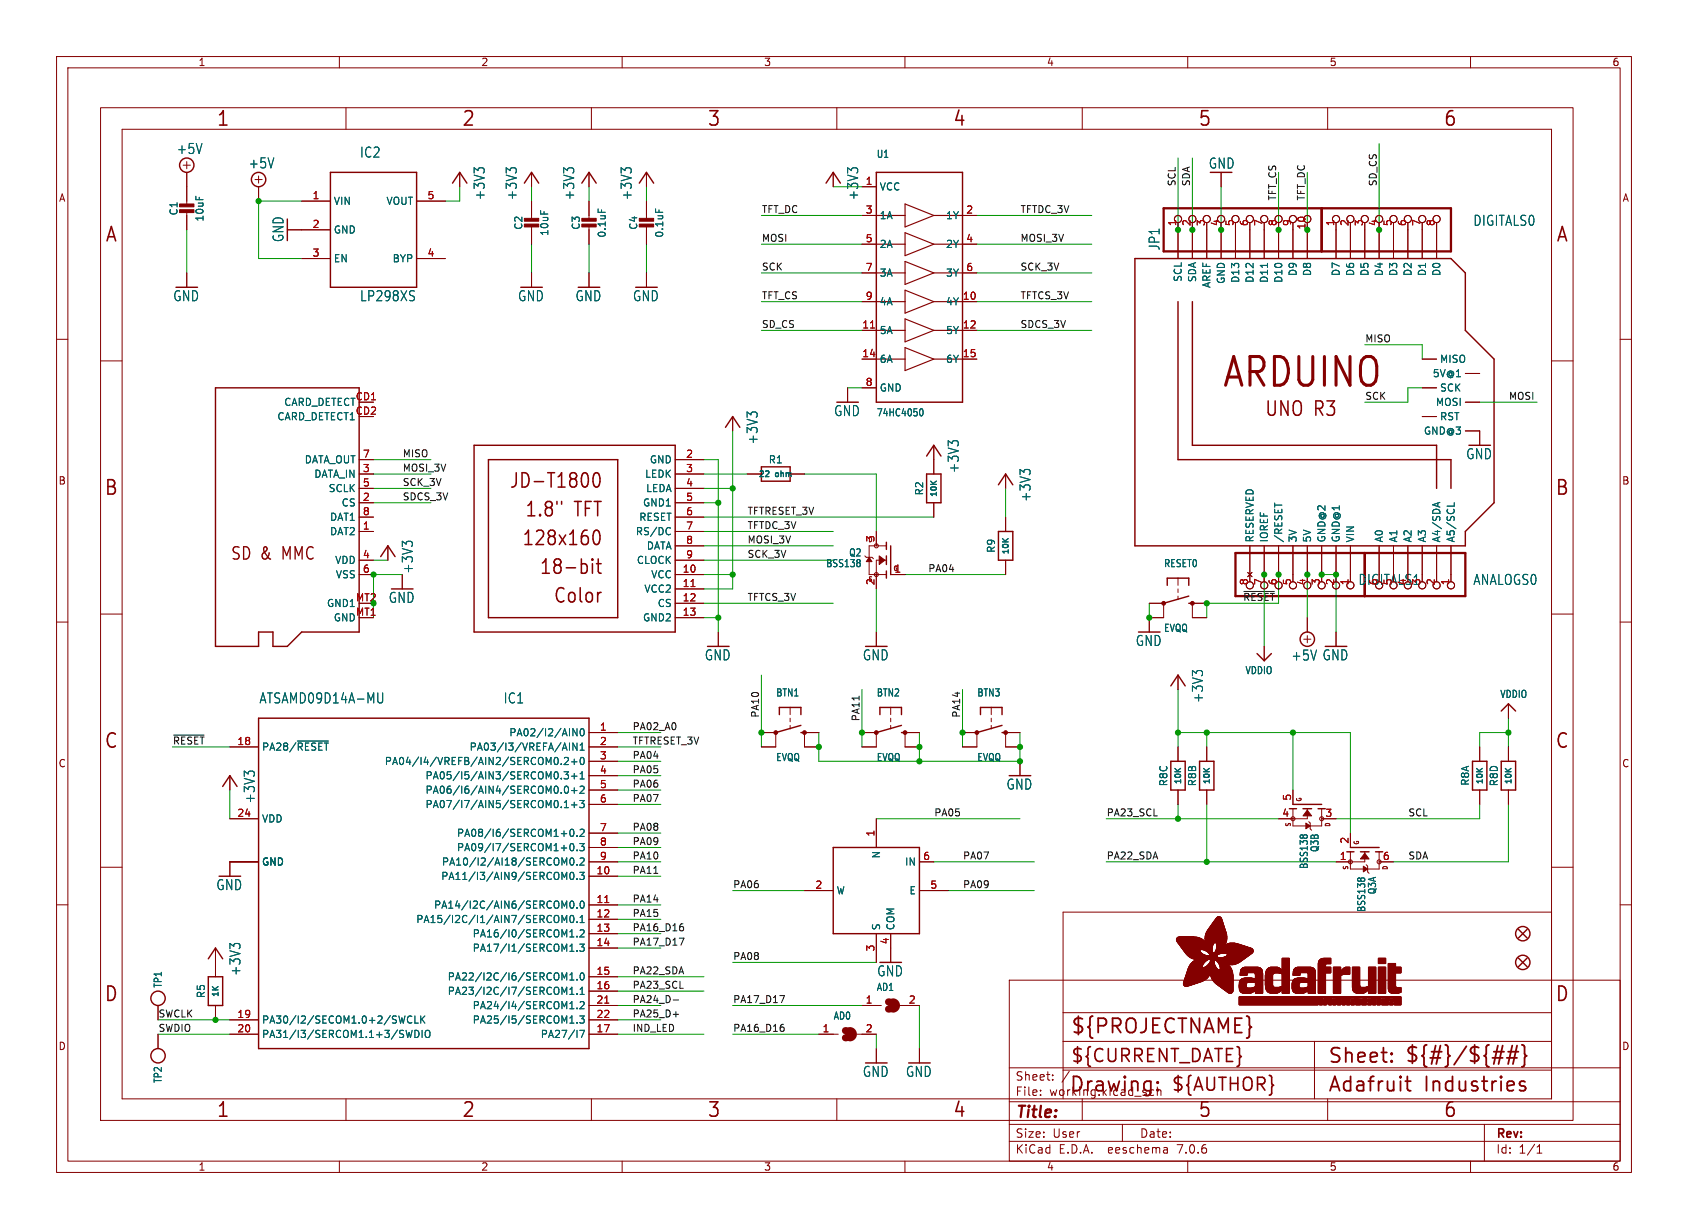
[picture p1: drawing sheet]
<svg xmlns="http://www.w3.org/2000/svg" width="298mm" height="217mm" viewBox="0 0 298 217" stroke-linecap="round" stroke-linejoin="round" font-family="sans-serif">
<defs><g id="words">
<text font-size="7.1" fill="#840000" x="215.9" y="69.1">ARDUINO</text>
<g font-size="3.5" fill="#840000">
<text x="38.2" y="22.7">1</text>
<text x="81.6" y="22.7">2</text>
<text x="125" y="22.7">3</text>
<text x="168.4" y="22.7">4</text>
<text x="211.8" y="22.7">5</text>
<text x="255.1" y="22.7">6</text>
<text x="18.5" y="43.1">A</text>
<text x="275" y="43.1">A</text>
<text x="223.5" y="73.9">UNO R3</text>
<text x="18.3" y="87.9">B</text>
<text x="90" y="86.6">JD-T1800</text>
<text x="274.9" y="87.9">B</text>
<text x="92.7" y="91.7">1.8&quot;</text>
<text x="101.5" y="91.7">TFT</text>
<text x="92.2" y="96.8">128x160</text>
<text x="95.3" y="101.9">18-bit</text>
<text x="97.8" y="107">Color</text>
<text x="18.3" y="132.7">C</text>
<text x="274.9" y="132.7">C</text>
<text x="18.3" y="177.4">D</text>
<text x="274.9" y="177.4">D</text>
<text x="189.2" y="183.2">${PROJECTNAME}</text>
<text x="234.7" y="188.4">Sheet:</text>
<text x="248.3" y="188.3">${#}/${##}</text>
<text x="38.2" y="197.9">1</text>
<text x="81.6" y="197.9">2</text>
<text x="125" y="197.9">3</text>
<text x="168.4" y="197.9">4</text>
<text x="189" y="193.5">Drawing:</text>
<text x="211.8" y="197.9">5</text>
<text x="234.7" y="193.5">Adafruit</text>
<text x="251.8" y="193.5">Industries</text>
<text x="255.1" y="197.9">6</text>
</g>
<g font-size="3.2" fill="#840000">
<text x="189.2" y="188.2">${CURRENT_DATE}</text>
<text x="207" y="193.3">${AUTHOR}</text>
</g>
<g font-size="3" fill="#840000">
<text x="40.7" y="99.3">SD &amp;</text>
<text x="50.1" y="99.3">MMC</text>
</g>
<text font-size="2.8" fill="#840000" x="179.4" y="198.2">Title:</text>
<g font-size="2.5" fill="#006464">
<text x="31.2" y="27.4">+5V</text>
<text x="43.9" y="30">+5V</text>
<text x="63.6" y="28.1">IC2</text>
<text x="85.9" y="35.5" transform="rotate(-90 85.9 35.5)">+3V3</text>
<text x="91.6" y="35.5" transform="rotate(-90 91.6 35.5)">+3V3</text>
<text x="101.7" y="35.5" transform="rotate(-90 101.7 35.5)">+3V3</text>
<text x="111.9" y="35.5" transform="rotate(-90 111.9 35.5)">+3V3</text>
<text x="152" y="35.5" transform="rotate(-90 152 35.5)">+3V3</text>
<text x="213.6" y="30">GND</text>
<text x="260.4" y="40.1">DIGITALS0</text>
<text x="50.4" y="42.9" transform="rotate(-90 50.4 42.9)">GND</text>
<text x="205.2" y="44.4" transform="rotate(-90 205.2 44.4)">JP1</text>
<text x="30.5" y="53.5">GND</text>
<text x="63.6" y="53.5">LP298XS</text>
<text x="91.5" y="53.5">GND</text>
<text x="101.7" y="53.5">GND</text>
<text x="111.8" y="53.5">GND</text>
<text x="147.4" y="73.8">GND</text>
<text x="134.2" y="78.7" transform="rotate(-90 134.2 78.7)">+3V3</text>
<text x="169.7" y="83.8" transform="rotate(-90 169.7 83.8)">+3V3</text>
<text x="259.1" y="81.4">GND</text>
<text x="182.4" y="88.8" transform="rotate(-90 182.4 88.8)">+3V3</text>
<text x="73.2" y="101.5" transform="rotate(-90 73.2 101.5)">+3V3</text>
<text x="68.6" y="106.8">GND</text>
<text x="260.4" y="103.6">ANALOGS0</text>
<text x="124.5" y="117">GND</text>
<text x="152.5" y="117">GND</text>
<text x="200.7" y="114.4">GND</text>
<text x="228.2" y="117">+5V GND</text>
<text x="45.8" y="124.6">ATSAMD09D14A-MU</text>
<text x="89" y="124.6">IC1</text>
<text x="212.9" y="124.4" transform="rotate(-90 212.9 124.4)">+3V3</text>
<text x="45.3" y="142.2" transform="rotate(-90 45.3 142.2)">+3V3</text>
<text x="177.9" y="139.8">GND</text>
<text x="38.2" y="157.6">GND</text>
<text x="42.7" y="172.7" transform="rotate(-90 42.7 172.7)">+3V3</text>
<text x="155" y="172.9">GND</text>
<text x="152.5" y="190.6">GND</text>
<text x="160.1" y="190.6">GND</text>
</g>
<text font-size="2.5" fill="#840000" x="240.1" y="103.6">DIGITALS1</text>
<g font-size="2.1" fill="#840000">
<text x="179.4" y="191.3">Sheet:</text>
<text x="179.4" y="194">File:</text>
<text x="185.5" y="194">working.kicad_sch</text>
<text x="179.4" y="201.4">Size:</text>
<text x="186.1" y="201.4">User</text>
<text x="201.4" y="201.4">Date:</text>
<text x="264.4" y="201.6">Rev:</text>
<text x="179.4" y="204.2">KiCad</text>
<text x="187.2" y="204.2">E.D.A.</text>
<text x="196.1" y="204.2">eeschema</text>
<text x="208.4" y="204.2">7.0.6</text>
<text x="264.4" y="204.2">Id:</text>
<text x="268.5" y="204.2">1/1</text>
</g>
<g font-size="1.8" fill="#840000">
<text x="35" y="11.9">1</text>
<text x="85" y="11.9">2</text>
<text x="135" y="11.9">3</text>
<text x="185" y="11.9">4</text>
<text x="235" y="11.9">5</text>
<text x="285" y="11.9">6</text>
<text x="10.3" y="35.9">A</text>
<text x="286.8" y="35.9">A</text>
<text x="10.3" y="85.9">B</text>
<text x="286.7" y="85.9">B</text>
<text x="10.3" y="135.9">C</text>
<text x="286.7" y="135.9">C</text>
<text x="10.3" y="185.9">D</text>
<text x="286.7" y="185.9">D</text>
<text x="35" y="207.2">1</text>
<text x="85" y="207.2">2</text>
<text x="135" y="207.2">3</text>
<text x="185" y="207.2">4</text>
<text x="235" y="207.2">5</text>
<text x="285" y="207.2">6</text>
</g>
<g font-size="1.8" fill="#006464">
<text x="154.9" y="28.1">U1</text>
<text x="155.4" y="33.9">VCC</text>
<text x="31.6" y="38.2" transform="rotate(-90 31.6 38.2)">C1</text>
<text x="36.2" y="39.3" transform="rotate(-90 36.2 39.3)">10uF</text>
<text x="58.9" y="36.4">VIN</text>
<text x="58.9" y="41.5">GND</text>
<text x="68.2" y="36.4">VOUT</text>
<text x="92.6" y="40.7" transform="rotate(-90 92.6 40.7)">C2</text>
<text x="97.1" y="41.8" transform="rotate(-90 97.1 41.8)">10uF</text>
<text x="102.7" y="40.7" transform="rotate(-90 102.7 40.7)">C3</text>
<text x="112.9" y="40.7" transform="rotate(-90 112.9 40.7)">C4</text>
<text x="155.4" y="39">1A</text>
<text x="167.2" y="39">1Y</text>
<text x="58.9" y="46.6">EN</text>
<text x="69.3" y="46.6">BYP</text>
<text x="107.3" y="42.1" transform="rotate(-90 107.3 42.1)">0.1uF</text>
<text x="117.5" y="42.1" transform="rotate(-90 117.5 42.1)">0.1uF</text>
<text x="155.4" y="44">2A</text>
<text x="167.2" y="44">2Y</text>
<text x="155.4" y="49.1">3A</text>
<text x="167.2" y="49.1">3Y</text>
<text x="209.1" y="49.9" transform="rotate(-90 209.1 49.9)">SCL</text>
<text x="211.7" y="50" transform="rotate(-90 211.7 50)">SDA</text>
<text x="214.2" y="51" transform="rotate(-90 214.2 51)">AREF</text>
<text x="216.8" y="50.3" transform="rotate(-90 216.8 50.3)">GND</text>
<text x="219.3" y="50.1" transform="rotate(-90 219.3 50.1)">D13</text>
<text x="221.8" y="50.1" transform="rotate(-90 221.8 50.1)">D12</text>
<text x="224.4" y="50.1" transform="rotate(-90 224.4 50.1)">D11</text>
<text x="226.9" y="50.1" transform="rotate(-90 226.9 50.1)">D10</text>
<text x="229.5" y="48.9" transform="rotate(-90 229.5 48.9)">D9</text>
<text x="232" y="48.9" transform="rotate(-90 232 48.9)">D8</text>
<text x="237.1" y="48.9" transform="rotate(-90 237.1 48.9)">D7</text>
<text x="239.6" y="48.9" transform="rotate(-90 239.6 48.9)">D6</text>
<text x="242.2" y="48.9" transform="rotate(-90 242.2 48.9)">D5</text>
<text x="244.7" y="48.9" transform="rotate(-90 244.7 48.9)">D4</text>
<text x="247.2" y="48.9" transform="rotate(-90 247.2 48.9)">D3</text>
<text x="249.8" y="48.9" transform="rotate(-90 249.8 48.9)">D2</text>
<text x="252.3" y="48.9" transform="rotate(-90 252.3 48.9)">D1</text>
<text x="254.9" y="48.9" transform="rotate(-90 254.9 48.9)">D0</text>
<text x="155.4" y="59.3">5A</text>
<text x="155.4" y="54.2">4A</text>
<text x="167.2" y="54.2">4Y</text>
<text x="167.2" y="59.3">5Y</text>
<text x="155.4" y="64.4">6A</text>
<text x="167.2" y="64.4">6Y</text>
<text x="254.5" y="64.4">MISO</text>
<text x="50.1" y="72">CARD_DETECT</text>
<text x="155.4" y="69.4">GND</text>
<text x="253.2" y="66.9">5V@1</text>
<text x="253.8" y="72">MOSI</text>
<text x="254.5" y="69.4">SCK</text>
<text x="48.9" y="74.5">CARD_DETECT1</text>
<text x="154.9" y="73.8">74HC4050</text>
<text x="251.7" y="77.1">GND@3</text>
<text x="254.5" y="74.5">RST</text>
<text x="53.8" y="82.1">DATA_OUT</text>
<text x="114.8" y="82.1">GND</text>
<text x="135.8" y="82.1">R1</text>
<text x="55.5" y="84.7">DATA_IN</text>
<text x="58" y="87.2">SCLK</text>
<text x="60.3" y="89.8">CS</text>
<text x="113.6" y="89.8">GND1</text>
<text x="114" y="84.7">LEDK</text>
<text x="114.1" y="87.2">LEDA</text>
<text x="163.4" y="87.7" transform="rotate(-90 163.4 87.7)">R2</text>
<text x="58.3" y="94.8">DAT2</text>
<text x="58.3" y="92.3">DAT1</text>
<text x="112.3" y="94.8">RS/DC</text>
<text x="112.9" y="92.3">RESET</text>
<text x="59.2" y="99.9">VDD</text>
<text x="112.5" y="99.9">CLOCK</text>
<text x="114.3" y="97.4">DATA</text>
<text x="146" y="100.5">BSS138</text>
<text x="150" y="98.6">Q2</text>
<text x="176.1" y="97.9" transform="rotate(-90 176.1 97.9)">R9</text>
<text x="205.7" y="100.5">RESET0</text>
<text x="221.8" y="96" transform="rotate(-90 221.8 96)">RESERVED</text>
<text x="224.4" y="96" transform="rotate(-90 224.4 96)">IOREF</text>
<text x="226.9" y="96" transform="rotate(-90 226.9 96)">/RESET</text>
<text x="229.5" y="96" transform="rotate(-90 229.5 96)">3V</text>
<text x="232" y="96" transform="rotate(-90 232 96)">5V</text>
<text x="234.5" y="96" transform="rotate(-90 234.5 96)">GND@2</text>
<text x="237.1" y="96" transform="rotate(-90 237.1 96)">GND@1</text>
<text x="239.6" y="96" transform="rotate(-90 239.6 96)">VIN</text>
<text x="244.7" y="96" transform="rotate(-90 244.7 96)">A0</text>
<text x="247.2" y="96" transform="rotate(-90 247.2 96)">A1</text>
<text x="249.8" y="96" transform="rotate(-90 249.8 96)">A2</text>
<text x="252.3" y="96" transform="rotate(-90 252.3 96)">A3</text>
<text x="254.9" y="96" transform="rotate(-90 254.9 96)">A4/SDA</text>
<text x="257.4" y="96" transform="rotate(-90 257.4 96)">A5/SCL</text>
<text x="57.7" y="107.5">GND1</text>
<text x="59.3" y="102.5">VSS</text>
<text x="113.8" y="105">VCC2</text>
<text x="115" y="102.5">VCC</text>
<text x="116.2" y="107.5">CS</text>
<text x="58.9" y="110.1">GND</text>
<text x="113.6" y="110.1">GND2</text>
<text x="205.7" y="111.9">EVQQ</text>
<text x="220.1" y="119.4">VDDIO</text>
<text x="137.1" y="123.4">BTN1</text>
<text x="154.9" y="123.4">BTN2</text>
<text x="172.7" y="123.4">BTN3</text>
<text x="265.2" y="123.6">VDDIO</text>
<text x="89.9" y="130.4">PA02/I2/AIN0</text>
<text x="46.2" y="132.9">PA28/~{RESET}</text>
<text x="67.9" y="135.5">PA04/I4/VREFB/AIN2/SERCOM0.2+0</text>
<text x="82.9" y="132.9">PA03/I3/VREFA/AIN1</text>
<text x="137.1" y="134.8">EVQQ</text>
<text x="154.9" y="134.8">EVQQ</text>
<text x="172.7" y="134.8">EVQQ</text>
<text x="75.1" y="138">PA05/I5/AIN3/SERCOM0.3+1</text>
<text x="75.1" y="140.6">PA06/I6/AIN4/SERCOM0.0+2</text>
<text x="75.1" y="143.1">PA07/I7/AIN5/SERCOM0.1+3</text>
<text x="206.6" y="139.1" transform="rotate(-90 206.6 139.1)">R8C</text>
<text x="211.7" y="139.1" transform="rotate(-90 211.7 139.1)">R8B</text>
<text x="259.9" y="139" transform="rotate(-90 259.9 139)">R8A</text>
<text x="265" y="139.1" transform="rotate(-90 265 139.1)">R8D</text>
<text x="46.2" y="145.6">VDD</text>
<text x="80.7" y="148.2">PA08/I6/SERCOM1+0.2</text>
<text x="46.2" y="153.3">GND</text>
<text x="77.9" y="155.8">PA11/I3/AIN9/SERCOM0.3</text>
<text x="78" y="153.3">PA10/I2/AI18/SERCOM0.2</text>
<text x="80.7" y="150.7">PA09/I7/SERCOM1+0.3</text>
<text x="155.8" y="151.9" transform="rotate(-90 155.8 151.9)">N</text>
<text x="159.9" y="153.3">IN</text>
<text x="231.4" y="153.8" transform="rotate(-90 231.4 153.8)">BSS138</text>
<text x="233.3" y="150.8" transform="rotate(-90 233.3 150.8)">Q3B</text>
<text x="76.6" y="160.9">PA14/I2C/AIN6/SERCOM0.0</text>
<text x="147.8" y="158.3">W</text>
<text x="160.7" y="158.3">E</text>
<text x="241.6" y="161.4" transform="rotate(-90 241.6 161.4)">BSS138</text>
<text x="243.5" y="158.2" transform="rotate(-90 243.5 158.2)">Q3A</text>
<text x="73.5" y="163.4">PA15/I2C/I1/AIN7/SERCOM0.1</text>
<text x="83.5" y="166">PA16/I0/SERCOM1.2</text>
<text x="155.8" y="164.6" transform="rotate(-90 155.8 164.6)">S</text>
<text x="158.3" y="164.6" transform="rotate(-90 158.3 164.6)">COM</text>
<text x="79.1" y="173.6">PA22/I2C/I6/SERCOM1.0</text>
<text x="83.5" y="168.5">PA17/I1/SERCOM1.3</text>
<text x="28.8" y="174.8" transform="rotate(-90 28.8 174.8)">TP1</text>
<text x="36.4" y="176.6" transform="rotate(-90 36.4 176.6)">R5</text>
<text x="79.1" y="176.1">PA23/I2C/I7/SERCOM1.1</text>
<text x="83.5" y="178.7">PA24/I4/SERCOM1.2</text>
<text x="154.9" y="175.4">AD1</text>
<text x="46.2" y="181.2">PA30/I2/SECOM1.0+2/SWCLK</text>
<text x="46.2" y="183.7">PA31/I3/SERCOM1.1+3/SWDIO</text>
<text x="83.5" y="181.2">PA25/I5/SERCOM1.3</text>
<text x="95.5" y="183.7">PA27/I7</text>
<text x="147.3" y="180.5">AD0</text>
<text x="28.8" y="191.6" transform="rotate(-90 28.8 191.6)">TP2</text>
</g>
<g font-size="1.8" fill="#a90000">
<text x="55.2" y="35.3">1</text>
<text x="75.5" y="35.3">5</text>
<text x="153" y="32.8">1</text>
<text x="55.2" y="40.4">2</text>
<text x="153" y="37.8">3</text>
<text x="170.7" y="37.8">2</text>
<text x="208" y="40.1" transform="rotate(-90 208 40.1)">1</text>
<text x="210.6" y="40.1" transform="rotate(-90 210.6 40.1)">2</text>
<text x="213.1" y="40.1" transform="rotate(-90 213.1 40.1)">3</text>
<text x="215.6" y="40.1" transform="rotate(-90 215.6 40.1)">4</text>
<text x="218.2" y="40.1" transform="rotate(-90 218.2 40.1)">5</text>
<text x="220.7" y="40.1" transform="rotate(-90 220.7 40.1)">6</text>
<text x="223.3" y="40.1" transform="rotate(-90 223.3 40.1)">7</text>
<text x="225.8" y="40.1" transform="rotate(-90 225.8 40.1)">8</text>
<text x="228.3" y="40.1" transform="rotate(-90 228.3 40.1)">9</text>
<text x="230.9" y="40.7" transform="rotate(-90 230.9 40.7)">10</text>
<text x="236" y="40.1" transform="rotate(-90 236 40.1)">1</text>
<text x="238.5" y="40.1" transform="rotate(-90 238.5 40.1)">2</text>
<text x="241" y="40.1" transform="rotate(-90 241 40.1)">3</text>
<text x="243.6" y="40.1" transform="rotate(-90 243.6 40.1)">4</text>
<text x="246.1" y="40.1" transform="rotate(-90 246.1 40.1)">5</text>
<text x="248.7" y="40.1" transform="rotate(-90 248.7 40.1)">6</text>
<text x="251.2" y="40.1" transform="rotate(-90 251.2 40.1)">7</text>
<text x="253.7" y="40.1" transform="rotate(-90 253.7 40.1)">8</text>
<text x="55.2" y="45.5">3</text>
<text x="75.5" y="45.5">4</text>
<text x="153" y="42.9">5</text>
<text x="170.7" y="42.9">4</text>
<text x="153" y="48">7</text>
<text x="153" y="53.1">9</text>
<text x="170.1" y="53.1">10</text>
<text x="170.7" y="48">6</text>
<text x="152.4" y="58.2">11</text>
<text x="170.1" y="58.2">12</text>
<text x="152.4" y="63.2">14</text>
<text x="170.1" y="63.2">15</text>
<text x="62.8" y="70.9">CD1</text>
<text x="153" y="68.3">8</text>
<text x="62.8" y="73.4">CD2</text>
<text x="64.1" y="83.6">3</text>
<text x="64.1" y="81">7</text>
<text x="121.2" y="81">2</text>
<text x="121.2" y="83.6">3</text>
<text x="64.1" y="88.6">2</text>
<text x="64.1" y="86.1">5</text>
<text x="121.2" y="86.1">4</text>
<text x="121.2" y="88.6">5</text>
<text x="64.1" y="93.7">1</text>
<text x="64.1" y="91.2">8</text>
<text x="121.2" y="91.2">6</text>
<text x="121.2" y="93.7">7</text>
<text x="154.7" y="96" transform="rotate(-90 154.7 96)">3</text>
<text x="64.1" y="98.8">4</text>
<text x="64.1" y="101.3">6</text>
<text x="120.6" y="101.3">10</text>
<text x="121.2" y="96.3">8</text>
<text x="121.2" y="98.8">9</text>
<text x="158" y="101.3">1</text>
<text x="62.9" y="106.4">MT2</text>
<text x="120.6" y="103.9">11</text>
<text x="120.6" y="106.4">12</text>
<text x="154.7" y="103.6" transform="rotate(-90 154.7 103.6)">2</text>
<text x="220.7" y="103.6" transform="rotate(-90 220.7 103.6)">8</text>
<text x="223.3" y="103.6" transform="rotate(-90 223.3 103.6)">7</text>
<text x="225.8" y="103.6" transform="rotate(-90 225.8 103.6)">6</text>
<text x="228.3" y="103.6" transform="rotate(-90 228.3 103.6)">5</text>
<text x="230.9" y="103.6" transform="rotate(-90 230.9 103.6)">4</text>
<text x="233.4" y="103.6" transform="rotate(-90 233.4 103.6)">3</text>
<text x="236" y="103.6" transform="rotate(-90 236 103.6)">2</text>
<text x="238.5" y="103.6" transform="rotate(-90 238.5 103.6)">1</text>
<text x="243.6" y="103.6" transform="rotate(-90 243.6 103.6)">6</text>
<text x="246.1" y="103.6" transform="rotate(-90 246.1 103.6)">5</text>
<text x="248.7" y="103.6" transform="rotate(-90 248.7 103.6)">4</text>
<text x="251.2" y="103.6" transform="rotate(-90 251.2 103.6)">3</text>
<text x="253.7" y="103.6" transform="rotate(-90 253.7 103.6)">2</text>
<text x="256.3" y="103.6" transform="rotate(-90 256.3 103.6)">1</text>
<text x="62.9" y="109">MT1</text>
<text x="120.6" y="109">13</text>
<text x="41.9" y="131.8">18</text>
<text x="106" y="129.3">1</text>
<text x="106" y="131.8">2</text>
<text x="106" y="134.4">3</text>
<text x="106" y="136.9">4</text>
<text x="106" y="139.4">5</text>
<text x="106" y="142">6</text>
<text x="228.3" y="141.7" transform="rotate(-90 228.3 141.7)">5</text>
<text x="41.9" y="144.5">24</text>
<text x="106" y="147.1">7</text>
<text x="106" y="149.6">8</text>
<text x="154.7" y="148" transform="rotate(-90 154.7 148)">1</text>
<text x="226.6" y="144.5">4</text>
<text x="234.2" y="144.5">3</text>
<text x="238.5" y="149.3" transform="rotate(-90 238.5 149.3)">2</text>
<text x="105.4" y="154.7">10</text>
<text x="106" y="152.1">9</text>
<text x="163.1" y="152.1">6</text>
<text x="236.8" y="152.1">1</text>
<text x="244.4" y="152.1">6</text>
<text x="105.4" y="159.8">11</text>
<text x="144.1" y="157.2">2</text>
<text x="164.4" y="157.2">5</text>
<text x="105.4" y="162.3">12</text>
<text x="105.4" y="164.8">13</text>
<text x="105.4" y="167.4">14</text>
<text x="157.2" y="167.1" transform="rotate(-90 157.2 167.1)">4</text>
<text x="105.4" y="172.5">15</text>
<text x="154.7" y="168.3" transform="rotate(-90 154.7 168.3)">3</text>
<text x="105.4" y="175">16</text>
<text x="105.4" y="177.5">21</text>
<text x="153" y="177.5">1</text>
<text x="160.6" y="177.5">2</text>
<text x="41.9" y="180.1">19</text>
<text x="41.9" y="182.6">20</text>
<text x="105.4" y="182.6">17</text>
<text x="105.4" y="180.1">22</text>
<text x="145.3" y="182.6">1</text>
<text x="153" y="182.6">2</text>
</g>
<g font-size="1.7" fill="#0f0f0f">
<text x="207.9" y="33" transform="rotate(-90 207.9 33)">SCL</text>
<text x="210.5" y="33" transform="rotate(-90 210.5 33)">SDA</text>
<text x="225.7" y="35.6" transform="rotate(-90 225.7 35.6)">TFT_CS</text>
<text x="230.8" y="35.6" transform="rotate(-90 230.8 35.6)">TFT_DC</text>
<text x="243.5" y="33" transform="rotate(-90 243.5 33)">SD_CS</text>
<text x="134.6" y="37.8">TFT_DC</text>
<text x="180.3" y="37.8">TFTDC_3V</text>
<text x="134.6" y="42.8">MOSI</text>
<text x="134.6" y="47.9">SCK</text>
<text x="180.3" y="42.8">MOSI_3V</text>
<text x="180.3" y="47.9">SCK_3V</text>
<text x="134.6" y="53">TFT_CS</text>
<text x="180.3" y="53">TFTCS_3V</text>
<text x="134.6" y="58.1">SD_CS</text>
<text x="180.3" y="58.1">SDCS_3V</text>
<text x="241.3" y="60.6">MISO</text>
<text x="241.3" y="70.8">SCK</text>
<text x="266.7" y="70.8">MOSI</text>
<text x="71.1" y="83.5">MOSI_3V</text>
<text x="71.1" y="80.9">MISO</text>
<text x="71.1" y="88.6">SDCS_3V</text>
<text x="71.1" y="86">SCK_3V</text>
<text x="132.1" y="93.6">TFTDC_3V</text>
<text x="132.1" y="91.1">TFTRESET_3V</text>
<text x="132.1" y="96.2">MOSI_3V</text>
<text x="132.1" y="98.7">SCK_3V</text>
<text x="164" y="101.3">PA04</text>
<text x="132.1" y="106.3">TFTCS_3V</text>
<text x="219.7" y="106.3">~{RESET}</text>
<text x="30.5" y="131.7">~{RESET}</text>
<text x="111.8" y="129.2">PA02_A0</text>
<text x="111.8" y="131.7">TFTRESET_3V</text>
<text x="134.3" y="127" transform="rotate(-90 134.3 127)">PA10</text>
<text x="152.1" y="127.6" transform="rotate(-90 152.1 127.6)">PA11</text>
<text x="169.8" y="127" transform="rotate(-90 169.8 127)">PA14</text>
<text x="111.8" y="136.8">PA05</text>
<text x="111.8" y="134.3">PA04</text>
<text x="111.8" y="141.9">PA07</text>
<text x="111.8" y="139.4">PA06</text>
<text x="111.8" y="149.5">PA09</text>
<text x="111.8" y="147">PA08</text>
<text x="165.1" y="144.4">PA05</text>
<text x="195.6" y="144.4">PA23_SCL</text>
<text x="248.9" y="144.4">SCL</text>
<text x="111.8" y="154.6">PA11</text>
<text x="111.8" y="152.1">PA10</text>
<text x="170.2" y="152.1">PA07</text>
<text x="195.6" y="152.1">PA22_SDA</text>
<text x="248.9" y="152.1">SDA</text>
<text x="111.8" y="159.7">PA14</text>
<text x="129.5" y="157.1">PA06</text>
<text x="170.2" y="157.1">PA09</text>
<text x="111.8" y="162.2">PA15</text>
<text x="111.8" y="164.8">PA16_D16</text>
<text x="111.8" y="167.3">PA17_D17</text>
<text x="111.8" y="172.4">PA22_SDA</text>
<text x="129.5" y="169.8">PA08</text>
<text x="27.9" y="180">SWCLK</text>
<text x="111.8" y="174.9">PA23_SCL</text>
<text x="111.8" y="177.5">PA24_D-</text>
<text x="111.8" y="180">PA25_D+</text>
<text x="129.5" y="177.5">PA17_D17</text>
<text x="27.9" y="182.5">SWDIO</text>
<text x="111.8" y="182.5">IND_LED</text>
<text x="129.5" y="182.5">PA16_D16</text>
</g>
<g font-size="1.4" fill="#006464">
<text x="134" y="84.6">22</text>
<text x="137.1" y="84.6">ohm</text>
<text x="165.9" y="88" transform="rotate(-90 165.9 88)">10K</text>
<text x="178.6" y="98.2" transform="rotate(-90 178.6 98.2)">10K</text>
<text x="209.1" y="138.8" transform="rotate(-90 209.1 138.8)">10K</text>
<text x="214.2" y="138.8" transform="rotate(-90 214.2 138.8)">10K</text>
<text x="262.4" y="138.8" transform="rotate(-90 262.4 138.8)">10K</text>
<text x="267.5" y="138.8" transform="rotate(-90 267.5 138.8)">10K</text>
<text x="38.9" y="176.5" transform="rotate(-90 38.9 176.5)">1K</text>
</g>
<g font-size="1.1" fill="#a90000">
<text x="153.4" y="96.1">D</text>
<text x="157.8" y="101.2">G</text>
<text x="153.4" y="103.1">S</text>
</g>
<g font-size="1.1" fill="#840000">
<text x="230.3" y="141.9" transform="rotate(-90 230.3 141.9)">G</text>
<text x="228.4" y="146.3" transform="rotate(-90 228.4 146.3)">S</text>
<text x="235.4" y="146.3" transform="rotate(-90 235.4 146.3)">D</text>
<text x="240.5" y="149.5" transform="rotate(-90 240.5 149.5)">G</text>
<text x="238.6" y="153.9" transform="rotate(-90 238.6 153.9)">S</text>
<text x="245.6" y="153.9" transform="rotate(-90 245.6 153.9)">D</text>
</g>
</g></defs>
<g fill="none" stroke="#840000" stroke-width=".18">
<path d="M10 10h278.5v197.3h-278.5zM12 12h274.5v193.3h-274.5zM17.8 19h260.3v179.1h-260.3zM60 10v2M61.2 19v3.9M104.6 19v3.9M110 10v2M148 19v3.9M160 10v2M191.3 19v3.9M210 10v2M234.7 19v3.9"/>
<path d="M260 10v2M21.6 22.9h252.7v171.4h-252.7zM32.4 29.2h1.3M33 28.6v1.2M33 30.5v5.8M33 37.3v3.3M45.1 31.7h1.3M45.7 31.1v1.3M45.7 33v2.6M53.3 35.6h5.1M73.7 35.6h5M81.3 30.5v2.5"/>
<path d="M94 30.5v2.5M94 35.6v3.3M94 39.9v3.3M104.1 30.5v2.5M104.1 35.6v3.3M104.1 39.9v3.3M114.3 30.5v2.5M114.3 35.6v3.3M114.3 39.9v3.3M147.3 30.5v2.5M152.4 33h2.5M152.4 38.1h2.5"/>
<path d="M170.2 38.1h2.5M208.3 39.4v6.3M213.4 39.4v6.3M215.9 30.5v2.5M218.4 39.4v6.3M221 39.4v6.3M223.5 39.4v6.3M226.1 39.4v6.3M228.6 39.4v6.3M236.2 39.4v6.3M241.3 39.4v6.3M246.4 39.4v6.3"/>
<path d="M248.9 39.4v6.3M251.5 39.4v6.3M254 39.4v6.3M10 60h2M33 48.3v2.5M50.8 40.6h7.6M53.3 45.7h5.1M73.7 45.7h5M94 48.3v2.5M104.1 48.3v2.5M114.3 48.3v2.5M152.4 53.3h2.5"/>
<path d="M152.4 58.4h2.5M152.4 43.2h2.5M152.4 48.3h2.5M170.2 53.3h2.5M170.2 58.4h2.5M170.2 43.2h2.5M170.2 48.3h2.5M210.8 40.6v5.1M215.9 40.6v5.1M231.1 40.6v5.1M238.8 40.6v5.1M243.8 40.6v5.1"/>
<path d="M286.5 60h2M17.8 63.8h3.8M129.5 73.7v2.5M149.9 68.6v2.5M152.4 63.5h2.5M152.4 68.6h2.5M165.1 78.7v5.1M170.2 63.5h2.5M251.5 63.5h2.5M251.5 73.7h2.5M251.5 68.6h2.5M259.1 76.2h2.5v2.5"/>
<path d="M259.1 66h2.5M259.1 71.1h2.5M274.3 63.8h3.8M63.5 81.3h2.5M63.5 83.8h2.5M63.5 86.4h2.5M63.5 88.9h2.5M63.5 91.4h2.5M63.5 94h2.5M63.5 99.1h2.5M68.6 96.5v2.6M119.4 81.3h5.1"/>
<path d="M119.4 83.8h5.1M119.4 86.4h5.1M119.4 88.9h5.1M119.4 91.4h5.1M119.4 94h5.1M119.4 96.5h5.1M119.4 99.1h5.1M132.1 83.8h2.5M139.7 83.8h2.5M152.9 98.3l.3 .3h1l.2 .2M154.9 94v2.5M156.7 96.5h-3v5.1h3"/>
<path d="M156.7 99.1h-1.8v5M165.1 88.9v2.5M177.8 83.8v2.6M177.8 91.4v2.6M177.8 99.1v2.5M221 96.5v6.4M223.5 96.5v6.4M226.1 96.5v6.4M228.6 96.5v6.4M231.1 96.5v6.4M233.7 96.5v6.4M236.2 96.5v6.4"/>
<path d="M238.8 96.5v6.4M243.8 96.5v5.1M246.4 96.5v5.1M248.9 96.5v5.1M251.5 96.5v6.4M254 96.5v6.4M256.5 96.5v6.4M10 110h2M17.8 108.6h3.8M63.5 101.6h2.5M71.1 101.6v2.5M119.4 101.6h5.1"/>
<path d="M119.4 104.1h5.1M119.4 106.7h5.1M119.4 109.2h5.1M127 111.8v2.5M154.9 111.8v2.5M157.5 101.6h2.5M203.2 106.7h2.5v2.5h-2.5v2.6M208.3 102.2v1.3M208.3 104.1v.7M208.3 105.4v.6M208.3 119.4v2.5M213.4 106.7h-2.6v2.5h2.6"/>
<path d="M220.6 101.2l.8 .8M221.4 101.2l-.8 .8M223.5 114.3v2.5M230.5 113h1.3M231.1 109.2v2.6M231.1 112.4v1.3M236.2 111.8v2.5M274.3 108.6h3.8M286.5 110h2M40.6 132.1h5.1M40.6 137.2v2.5M104.1 129.5h5.1"/>
<path d="M104.1 132.1h5.1M104.1 134.6h5.1M104.1 137.2h5.1M104.1 139.7h5.1M134.6 129.5h2.6v2.6h-2.6M139.7 125.1v1.3M139.7 127v.6M139.7 128.3v.6M144.8 129.5h-2.6v2.6h2.6M152.4 129.5h2.5v2.6h-2.5M157.5 125.1v1.3M157.5 127v.6"/>
<path d="M157.5 128.3v.6M162.6 129.5h-2.6v2.6h2.6M170.2 129.5h2.5v2.6h-2.5M175.3 125.1v1.3M175.3 127v.6M175.3 128.3v.6M180.3 129.5h-2.5v2.6h2.5M180.3 134.6v2.6M208.3 132.1v2.5M208.3 139.7v2.5M213.4 132.1v2.5M213.4 139.7v2.5"/>
<path d="M228.6 139.7v2.5M261.6 132.1v2.5M261.6 139.7v2.5M266.7 124.5v2.5M266.7 132.1v2.5M266.7 139.7v2.5M10 160h2M17.8 153.4h3.8M40.6 144.8h5.1M45.7 152.4h-5.1v2.5M104.1 152.4h5.1M104.1 154.9h5.1"/>
<path d="M104.1 142.2h5.1M104.1 147.3h5.1M104.1 149.9h5.1M142.2 157.5h5.1M154.9 144.8v5.1M162.6 157.5h5M162.6 152.4h2.5M228.6 143v3h5.1v-3M231.1 143v1.8h-5M231.4 145.3l.2 .2v1.1l.3 .2M233.7 144.8h2.5M238.8 147.3v2.6"/>
<path d="M238.8 150.6v3.1h5v-3.1M241.3 150.6v1.8h-5.1M241.6 152.9l.2 .3v1l.3 .2M243.8 152.4h2.6M274.3 153.4h3.8M286.5 160h2M27.9 177.8v2.5M38.1 167.6v5.1M38.1 177.8v2.5M104.1 160h5.1M104.1 162.6h5.1M104.1 165.1h5.1"/>
<path d="M104.1 167.6h5.1M104.1 172.7h5.1M104.1 175.3h5.1M104.1 177.8h5.1M152.4 177.8h3.4M154.9 165.1v5.1M157.5 165.1v5.1M159.1 177.8h3.5M178.4 173.3h108.1v32h-108.1zM188 179.1h86.3M274.3 161.3h-86.3v33M27.9 182.9v2.5"/>
<path d="M40.6 182.9h5.1M40.6 180.3h5.1M61.2 194.3v3.8M104.1 182.9h5.1M104.1 180.3h5.1M104.6 194.3v3.8M144.8 182.9h3.4M148 194.3v3.8M151.5 182.9h3.4M154.9 185.4v2.6M162.6 185.4v2.6M178.4 198.8h108.1"/>
<path d="M178.4 194.8h108.1M178.4 188.8h108.1M184 193.6v.1M184 192.8v.1M186.1 190.9v.1M186.1 190.1v.1M188 184.1h86.3M188 189.2h86.3M189.1 189.4l-1.3 2M191.3 194.3v3.8M198.4 198.8v3M203.8 192.7l.2 .1"/>
<path d="M204 193.6l-.2 .1M204.6 192.2v1.5M204.6 192.9l.2-.2 .4 .1 .1 .9M232.4 184.1v10.2M234.7 194.3v3.8M262.5 198.8v6.5M60 205.3v2M110 205.3v2M160 205.3v2M178.4 201.8h108.1M206.3 203l.1 .9M206.4 203.8l-.1 .1"/>
<path d="M206.4 203.3h-.1M210 205.3v2M260 205.3v2M271.8 203.9h.8M271.8 202.8l.4-.4v1.5"/>
<circle cx="208.3" cy="38.7" r=".63"/>
<circle cx="210.8" cy="38.7" r=".63"/>
<circle cx="213.4" cy="38.7" r=".63"/>
<circle cx="215.9" cy="38.7" r=".63"/>
<circle cx="218.4" cy="38.7" r=".63"/>
<circle cx="221" cy="38.7" r=".63"/>
<circle cx="223.5" cy="38.7" r=".63"/>
<circle cx="226.1" cy="38.7" r=".63"/>
<circle cx="228.6" cy="38.7" r=".63"/>
<circle cx="231.1" cy="38.7" r=".63"/>
<circle cx="236.2" cy="38.7" r=".63"/>
<circle cx="238.8" cy="38.7" r=".63"/>
<circle cx="241.3" cy="38.7" r=".63"/>
<circle cx="243.8" cy="38.7" r=".63"/>
<circle cx="246.4" cy="38.7" r=".63"/>
<circle cx="248.9" cy="38.7" r=".63"/>
<circle cx="251.5" cy="38.7" r=".63"/>
<circle cx="254" cy="38.7" r=".63"/>
<circle cx="154.9" cy="96.5" r=".36"/>
<circle cx="154.9" cy="101.6" r=".36"/>
<circle cx="221" cy="103.5" r=".63"/>
<circle cx="223.5" cy="103.5" r=".63"/>
<circle cx="226.1" cy="103.5" r=".63"/>
<circle cx="228.6" cy="103.5" r=".63"/>
<circle cx="231.1" cy="103.5" r=".63"/>
<circle cx="233.7" cy="103.5" r=".63"/>
<circle cx="236.2" cy="103.5" r=".63"/>
<circle cx="238.8" cy="103.5" r=".63"/>
<circle cx="251.5" cy="103.5" r=".63"/>
<circle cx="254" cy="103.5" r=".63"/>
<circle cx="256.5" cy="103.5" r=".63"/>
<circle cx="228.6" cy="144.8" r=".36"/>
<circle cx="233.7" cy="144.8" r=".36"/>
<circle cx="238.8" cy="152.4" r=".36"/>
<circle cx="243.8" cy="152.4" r=".36"/>
</g>
<g fill="none" stroke="#840000" stroke-width=".25">
<path d="M58.4 30.5h15.3v20.3h-15.3zM80 32.4l1.3-1.9 1.2 1.9M92.7 32.4l1.3-1.9 1.2 1.9M102.9 32.4l1.2-1.9 1.3 1.9M113 32.4l1.3-1.9 1.3 1.9M146 32.4l1.3-1.9 1.3 1.9M154.9 30.5h15.3v40.6h-15.3zM200.7 45.7h55.8l2.6 2.6v10.1l5.1 5.1v25.4l-5.1 5.1v2.5h-58.4zM208.3 53.3v28h48.2v5.1M210.8 53.3v25.4h43.2v7.7M38.1 68.6h25.4v43.2h-10.2l-2.5 2.5h-2.5v-2.5h-2.6v2.5h-7.6zM83.8 78.7h35.6v33.1h-35.6z"/>
<path d="M128.3 75.6l1.2-1.9 1.3 1.9M67.3 98.4l1.3-1.9 1.2 1.9M86.4 81.3h22.8v27.9h-22.8zM134.6 82.5h5.1v2.6h-5.1zM156.7 95.9v1.3M156.7 98.3v1.5M157.5 96.5v5.1M163.8 83.8h2.6v5.1h-2.6zM163.8 80.6l1.3-1.9 1.3 1.9M176.5 94h2.6v5.1h-2.6zM176.5 85.7l1.3-1.9 1.3 1.9M156.7 101v1.2"/>
<path d="M206.4 103.5v-1.3h3.8v1.3M210.2 105.4l-4.5 1.3M210.2 106.7h.6M222.2 115.6l1.3 1.2 1.3-1.2M39.4 139.1l1.2-1.9 1.3 1.9M45.7 127h58.4v58.4h-58.4zM137.8 126.4v-1.3h3.8v1.3M141.6 129.5h.6M141.6 128.3l-4.4 1.2M155.6 126.4v-1.3h3.8v1.3M159.4 129.5h.6M159.4 128.3l-4.5 1.2"/>
<path d="M173.4 126.4v-1.3h3.8v1.3M177.2 128.3l-4.5 1.2M177.2 129.5h.6M207 134.6h2.5v5.1h-2.5zM207 121.3l1.3-1.9 1.2 1.9M212.1 134.6h2.5v5.1h-2.5zM260.3 134.6h2.6v5.1h-2.6zM265.4 134.6h2.6v5.1h-2.6zM265.4 125.7l1.3-1.2 1.3 1.2M147.3 149.9h15.3v15.2h-15.3zM228 143h1.2M228.6 142.2h5.1"/>
<path d="M230.4 143h1.5M233 143h1.3M238.1 150.6h1.3M238.8 149.9h5M240.5 150.6h1.6M243.2 150.6h1.3M36.8 169.5l1.3-1.9 1.3 1.9M36.8 172.7h2.6v5.1h-2.6zM268.5 169.4l1.5 1.5M268.5 164.3l1.5 1.6M270 169.4l-1.5 1.5M270 164.3l-1.5 1.6"/>
<circle cx="33" cy="29.2" r="1.27"/>
<circle cx="45.7" cy="31.7" r="1.27"/>
<circle cx="231.1" cy="113" r="1.27"/>
<circle cx="27.9" cy="176.5" r="1.27"/>
<circle cx="269.2" cy="170.2" r="1.27"/>
<circle cx="269.2" cy="165.1" r="1.27"/>
<circle cx="27.9" cy="186.7" r="1.27"/>
</g>
<path d="M99.3 88.7v.5M104.7 98.8v.3M104.7 99.7v1.7M104.7 98.8l-.1 .2 .1 .1M104.7 98.8l.1 .2-.1 .1M104.8 94.7a.93 .93 0 0 1 .6-.9 .56 .56 0 0 1 .6 .4 1.62 1.62 0 0 1-.4 2.1 .56 .56 0 0 1-.7-.5l-.1-.5M105.2 83.7a.49 .49 0 0 1 .5-.1 .49 .49 0 0 1 .3 .5 1.62 1.62 0 0 1-.4 2 .56 .56 0 0 1-.7-.5 2.27 2.27 0 0 1 .3-1.9zM105.5 99.7h.8M105.8 98.8v2.2l.1 .2 .4 .2M106.1 104.8h.2" fill="none" stroke="#840000" stroke-width=".27"/>
<path d="M153.9 58h.7M122.2 103.7h.7M106.9 159.6h.7M106.9 177.4h.7" fill="none" stroke="#a90000" stroke-width=".18"/>
<g fill="none" stroke="#006464" stroke-width=".18">
<path d="M84.5 30.2l-.7-.5v.9M84.7 29.7h.7M90.2 30.2l-.7-.5v.9M90.4 29.7h.7M100.3 30.2l-.6-.5v.9M100.5 29.7h.8M105.7 36.9v.6M110.5 30.2l-.7-.5v.9M110.7 29.7h.7M115.9 36.9v.6M150.5 30.2l-.6-.5v.9M150.7 29.7h.8"/>
<path d="M73.1 51.4l.2 .1M73.2 52.5v.5M224.1 46.6v.7M132.8 73.4l-.7-.5v.9M132.9 72.9h.8M162.6 72.5l.2-.2a.72 .72 0 0 1 0 1.2l-.2-.2M168.3 78.4l-.7-.5v1M168.5 78h.8M71.8 96.2l-.7-.5v.9M72 95.8h.7M118.3 93.3l.2 .1M118.5 94.4l-.2 .2"/>
<path d="M152 99.5l.1 .2-.1 .5M152.1 99.2l-.1 .2M181 83.5l-.7-.5v.9M181.2 83.1h.8M225.4 89v.7M254.2 89v.6M254.6 88.8l-1.3 .5M257.1 88.9v.6M211.5 119.1l-.7-.5v.9M211.7 118.6h.7M43.9 136.9l-.7-.5v.9M44 136.4h.8"/>
<path d="M52.6 131h5.5M67.7 122.5l-.1 1.6-.2 .2h-.3l-.3-.3M98.3 133.9a.68 .68 0 0 1 .4 .7 .68 .68 0 0 1-.4 .6M99.2 135.1v.1M99.2 137.6v.1M99.7 136.5h.8l-.4 .5 .3 .1v.5l-.1 .1-.6-.1M99.8 134.1l.5-.2 .2 .4-.8 .9h.8M99.9 139.1l.2-.1a.68 .68 0 0 1 .4 .6 .68 .68 0 0 1-.4 .7l-.2-.1-.1-.4zM100.7 131.4v1.3M101.1 134.7h.9M101.1 137.3h.9M101.1 139.8h.9"/>
<path d="M101.5 134.2v1M101.5 136.8v.9M101.5 139.3v1M102 128.8v1.3l-.7-1.3v1.3M102 131.4v1.3l-.7-1.3v1.3M102.6 139.1l.4-.1 .3 .4-.8 .9h.8M102.6 131.8l.3-.4v1.3M102.6 136.8l.3-.3v1.2M102.6 132.7h.7M102.6 137.7h.7M102.7 129l.2-.2a.68 .68 0 0 1 .4 .7 .68 .68 0 0 1-.4 .6l-.2-.1-.1-.4zM102.7 134.1l.2-.2a.68 .68 0 0 1 .4 .7 .68 .68 0 0 1-.4 .6l-.2-.1-.1-.4z"/>
<path d="M99.2 140.2v.1M99.2 142.7v.1M99.4 151.7l.4 .9 .4-.9v1.3M99.8 155.2l.4-1v1.3M99.8 142.8h.7M99.8 141.9l.3-.4v1.3M100.9 154.4l.2-.2a.68 .68 0 0 1 .4 .7 .68 .68 0 0 1-.4 .6l-.2-.1-.2-.4zM100.9 146.8l.2-.2a.68 .68 0 0 1 .4 .7 .68 .68 0 0 1-.4 .6l-.2-.1-.2-.4zM100.9 149.3l.2-.1a.68 .68 0 0 1 .4 .6 .68 .68 0 0 1-.4 .6l-.2-.1-.2-.3zM100.9 159.5l.2-.2a.68 .68 0 0 1 .4 .7 .68 .68 0 0 1-.4 .6l-.2-.1-.2-.4zM100.9 151.8l.2-.1a.68 .68 0 0 1 .4 .6 .68 .68 0 0 1-.4 .7 .84 .84 0 0 1-.2-1.2zM101.1 142.3h.9"/>
<path d="M101.5 141.9v.9M102 147.8v.1M102 150.3v.1M102 152.9v.1M102 155.4v.1M102.5 141.5h.8l-.4 .5 .3 .2v.5l-.2 .1-.5-.1M102.5 149.2h.8l-.4 .5 .3 .1v.5l-.2 .1-.5-.1M102.5 154.2h.8l-.4 .5 .3 .2v.5l-.2 .1-.5-.1M102.6 146.8l.4-.2 .3 .4-.8 .9h.8M102.6 151.8l.4-.1 .3 .4-.8 .9h.8M102.7 159.5l.2-.2a.68 .68 0 0 1 .4 .7 .68 .68 0 0 1-.4 .6l-.2-.1-.1-.4zM229.9 147.7l.2-.1 .3 .1"/>
<path d="M230.5 147.7l.2-.1 .4 .1M240.1 155.3l.2-.1 .2 .1M240.6 155.3l.2-.1 .4 .1M41.3 167.3l-.7-.5v1M41.5 166.9h.8M71.6 179.6l-.3 1.3M72.8 179.8a.6 .6 0 0 0-.8 .4 .6 .6 0 0 0 .6 .7l.2-.1M73.4 179.6v1.3h.6M74.4 179.6v1.3M75.1 179.6l-.7 .8M98.3 161.9a.43 .43 0 0 1 .5 .4v.4a.43 .43 0 0 1-.5 .4M99.4 163.1v-1.2l.4 .9 .4-.9v1.2"/>
<path d="M99.4 174.6l.4 .9 .4-.9v1.2M99.8 160.2l.4-.9v1.3M99.8 172.9l.4-.9v1.3M100.7 165.7h.8M100.7 172.4l.4-.4v1.3M100.7 174.9l.4-.3v1.2M100.7 168.2h.8M100.7 173.3h.8M100.7 175.8h.8M100.7 178.4h.8M100.9 161.9h.2a.68 .68 0 0 1 .4 .6 .68 .68 0 0 1-.4 .6 .84 .84 0 0 1-.2-1.2zM101 164.6l.1-.2v1.3"/>
<path d="M101 167.1l.1-.2v1.3M101 177.3l.1-.2v1.3M101 179.8l.1-.2v1.3M102 160.5v.1M102 163v.1M102 165.6v.1M102 168.1v.1M102 173.2v.1M102 175.7v.1M102 178.3v.1M102.5 166.9h.8l-.4 .5 .3 .2v.5l-.2 .1-.5-.1M102.5 179.6h.8l-.4 .5 .3 .2v.5l-.2 .1-.5-.1"/>
<path d="M102.6 164.5l.4-.1 .3 .4-.8 .9h.8M102.6 177.2l.4-.1 .3 .4-.8 .9h.8M102.6 163.1h.7M102.6 162.2l.3-.3v1.2M102.6 174.9l.3-.3v1.2M102.6 175.8h.7M102.7 172.2l.2-.2a.68 .68 0 0 1 .4 .7 .68 .68 0 0 1-.4 .6l-.2-.1-.1-.4zM72.9 182.2l-.3 1.3-.3-.9-.2 .9M73.4 182.2a.64 .64 0 0 1 .7 .6 .64 .64 0 0 1-.7 .7zM74.6 180.2l.5 .7M74.6 182.2v1.3M75.2 182.4l.3-.2a.43 .43 0 0 1 .5 .4v.4a.42 .42 0 0 1-.4 .5 .42 .42 0 0 1-.4-.5z"/>
<path d="M100.7 180.9h.8M102 180.8v.1M102.5 182.2h.9l-.6 1.3"/>
</g>
<g fill="#840000" stroke="#840000" stroke-width=".18">
<path d="M92.7 39.6h2.5v.5h-2.5z"/>
<path d="M92.7 38.6h2.5v.5h-2.5z"/>
<path d="M102.9 39.6h2.5v.5h-2.5z"/>
<path d="M102.9 38.6h2.5v.5h-2.5z"/>
<path d="M31.7 37.1h2.6v.5h-2.6z"/>
<path d="M31.7 36.1h2.6v.5h-2.6z"/>
<path d="M208 166.3h4.8z"/>
<path d="M208 166.2l4.8 .1z"/>
<path d="M208 166.2h4.8z"/>
<path d="M208 166.2h4.7z"/>
<path d="M208 166.1l4.7 .1z"/>
<path d="M208 166.1h4.6z"/>
<path d="M208 166l4.5 .1z"/>
<path d="M208 166h4.5z"/>
<path d="M208 166.4h4.9z"/>
<path d="M208 166.3l4.9 .1z"/>
<path d="M208 166h4.4z"/>
<path d="M208 165.9l4.4 .1z"/>
<path d="M208.1 166.4l4.9 .1z"/>
<path d="M208.1 165.9h4.2z"/>
<path d="M208.1 166.5h4.9z"/>
<path d="M208.1 165.9h4.1z"/>
<path d="M208.1 165.8l4 .1z"/>
<path d="M208.1 166.6h5z"/>
<path d="M208.1 166.5l4.9 .1z"/>
<path d="M208.1 165.8h3.9z"/>
<path d="M208.2 166.6h4.9z"/>
<path d="M208.2 165.8h3.6z"/>
<path d="M208.2 166.6l4.9 .1z"/>
<path d="M208.2 165.7l3.5 .1z"/>
<path d="M208.2 166.7h5z"/>
<path d="M208.2 166.7h4.9z"/>
<path d="M208.3 166.7l4.9 .1z"/>
<path d="M208.3 165.7h3.3z"/>
<path d="M208.3 166.8h6.3z"/>
<path d="M208.3 166.8h4.9z"/>
<path d="M208.3 166.8l6.3 .1z"/>
<path d="M208.4 166.9h6.2z"/>
<path d="M208.4 167h6.1z"/>
<path d="M208.4 166.9l6.1 .1z"/>
<path d="M208.4 165.7h2.8z"/>
<path d="M208.5 167h6z"/>
<path d="M208.5 167l6 .1z"/>
<path d="M208.6 167.1h5.9z"/>
<path d="M208.6 167.1l5.8 .1z"/>
<path d="M208.6 167.2h5.8z"/>
<path d="M208.7 167.2l5.7 .1z"/>
<path d="M208.7 167.3h5.7z"/>
<path d="M208.7 167.3l5.7 .1z"/>
<path d="M208.8 167.4h5.6z"/>
<path d="M208.8 167.5h5.5z"/>
<path d="M208.8 167.4l5.5 .1z"/>
<path d="M208.9 167.5l5.4 .1z"/>
<path d="M208.9 167.6h5.4z"/>
<path d="M208.9 167.6l5.4 .1z"/>
<path d="M209 167.7h5.3z"/>
<path d="M209 167.7l5.3 .1z"/>
<path d="M209 167.8h5.3z"/>
<path d="M209.1 167.8h5.2z"/>
<path d="M209.1 167.8l5.2 .1z"/>
<path d="M209.1 167.9h5.2z"/>
<path d="M209.2 167.9l3.1 .1z"/>
<path d="M209.2 168h3z"/>
<path d="M209.2 174.1h1.8z"/>
<path d="M209.2 174l1.8 .1z"/>
<path d="M209.2 174h2z"/>
<path d="M209.2 174h2.1z"/>
<path d="M209.2 173.9l2.1 .1z"/>
<path d="M209.2 173.9h2.3z"/>
<path d="M209.2 173.9h2.4z"/>
<path d="M209.2 173.8l2.4 .1z"/>
<path d="M209.2 173.8h2.6z"/>
<path d="M209.2 168l3 .1z"/>
<path d="M209.3 174.1l1.4 .1z"/>
<path d="M209.3 174.1h1.5z"/>
<path d="M209.3 173.8h2.6z"/>
<path d="M209.3 173.7l2.6 .1z"/>
<path d="M209.3 173.7h2.8z"/>
<path d="M209.3 168.1h2.9z"/>
<path d="M209.3 174.2h1.2z"/>
<path d="M209.3 174.2h1.3z"/>
<path d="M209.3 173.7h2.9z"/>
<path d="M209.3 173.6l3 .1z"/>
<path d="M209.3 173.6h3.1z"/>
<path d="M209.3 173.6h3.2z"/>
<path d="M209.3 168.1l2.9 .1z"/>
<path d="M209.3 174.2l1.1 .1z"/>
<path d="M209.3 173.5l3.3 .1z"/>
<path d="M209.3 173.5h3.3z"/>
<path d="M209.3 173.4l3.4 .1z"/>
<path d="M209.3 173.4h3.5z"/>
<path d="M209.3 168.2h2.9z"/>
<path d="M209.4 174.3h.9z"/>
<path d="M209.4 173.4h3.4z"/>
<path d="M209.4 174.3h.8z"/>
<path d="M209.4 173.3l3.5 .1z"/>
<path d="M209.4 173.3h3.5z"/>
<path d="M209.4 173.3h3.6z"/>
<path d="M209.4 173.2l3.7 .1z"/>
<path d="M209.4 168.3h2.8z"/>
<path d="M209.4 168.2l2.8 .1z"/>
<path d="M209.4 174.3l.7 .1z"/>
<path d="M209.4 173.2h3.7z"/>
<path d="M209.4 173.2h3.8z"/>
<path d="M209.4 173.1l3.8 .1z"/>
<path d="M209.4 173.1h3.9z"/>
<path d="M209.5 173.1h3.8z"/>
<path d="M209.5 173l3.8 .1z"/>
<path d="M209.5 168.3l2.8 .1z"/>
<path d="M209.5 174.4h.5z"/>
<path d="M209.5 173h3.9z"/>
<path d="M209.5 172.9l4 .1z"/>
<path d="M209.5 168.4h2.8z"/>
<path d="M209.5 172.9h4z"/>
<path d="M209.5 172.8l4.1 .1z"/>
<path d="M209.5 172.8h4.1z"/>
<path d="M209.5 168.4l2.9 .1z"/>
<path d="M209.6 172.8h4z"/>
<path d="M209.6 172.7l4 .1z"/>
<path d="M209.6 168.5h2.8z"/>
<path d="M209.6 174.4h.3z"/>
<path d="M209.6 172.7h4.1z"/>
<path d="M209.6 172.6l4.1 .1z"/>
<path d="M209.6 168.5l2.9 .1z"/>
<path d="M209.6 172.6h4.1z"/>
<path d="M209.6 172.6h4.2z"/>
<path d="M209.6 172.5l4.2 .1z"/>
<path d="M209.6 172.5h4.2z"/>
<path d="M209.6 168.6h3z"/>
<path d="M209.6 168.6h2.9z"/>
<path d="M209.7 172.5h4.1z"/>
<path d="M209.7 172.4l4.1 .1z"/>
<path d="M209.7 172.4h4.2z"/>
<path d="M209.7 172.3l4.2 .1z"/>
<path d="M209.7 168.6l2.9 .1z"/>
<path d="M209.8 172.3h4.1z"/>
<path d="M209.8 172.2l4.1 .1z"/>
<path d="M209.8 172.2h4.1z"/>
<path d="M209.8 168.7l2.9 .1z"/>
<path d="M209.8 168.7h2.9z"/>
<path d="M209.8 172.1l4.2 .1z"/>
<path d="M209.8 172.1h4.2z"/>
<path d="M209.8 168.8h3z"/>
<path d="M209.8 172l4.2 .1z"/>
<path d="M209.8 172h4.2z"/>
<path d="M209.8 168.8h3.1z"/>
<path d="M209.9 171.9l4.1 .1z"/>
<path d="M209.9 171.9h4.1z"/>
<path d="M209.9 168.8l3 .1z"/>
<path d="M209.9 171.8l4.1 .1z"/>
<path d="M209.9 171.8h4.1z"/>
<path d="M209.9 168.9h3.1z"/>
<path d="M209.9 171.8h8z"/>
<path d="M209.9 171.7l8 .1z"/>
<path d="M209.9 171.7h7.9z"/>
<path d="M209.9 168.9h3.2z"/>
<path d="M210 171.6l7.8 .1z"/>
<path d="M210 171.6h7.8z"/>
<path d="M210 168.9l3.2 .1z"/>
<path d="M210 171.5l7.8 .1z"/>
<path d="M210 171.5h5.5z"/>
<path d="M210 169h3.3z"/>
<path d="M210 171.5h5.4z"/>
<path d="M210 171.4l5.4 .1z"/>
<path d="M210 171.4h5.3z"/>
<path d="M210 169h5.2z"/>
<path d="M210.1 171.3l5.1 .1z"/>
<path d="M210.1 171.3h5.1z"/>
<path d="M210.1 169l5.1 .1z"/>
<path d="M210.1 171.2l5 .1z"/>
<path d="M210.1 171.2h5z"/>
<path d="M210.1 171.1l5 .1z"/>
<path d="M210.1 171.1h4.9z"/>
<path d="M210.1 169.1h5z"/>
<path d="M210.2 171l2.5 .1z"/>
<path d="M210.2 171h2.5z"/>
<path d="M210.2 169.1h5z"/>
<path d="M210.2 171h2.4z"/>
<path d="M210.2 169.1l5 .1z"/>
<path d="M210.2 170.9l2.4 .1z"/>
<path d="M210.2 170.9h2.4z"/>
<path d="M210.2 169.2h5z"/>
<path d="M210.3 170.8l2.3 .1z"/>
<path d="M210.3 170.8h2.3z"/>
<path d="M210.3 169.2h4.9z"/>
<path d="M210.3 170.7l2.3 .1z"/>
<path d="M210.3 170.7h2.3z"/>
<path d="M210.3 169.2l5 .1z"/>
<path d="M210.4 170.7h2.2z"/>
<path d="M210.4 170.6l2.3 .1z"/>
<path d="M210.4 170.6h2.3z"/>
<path d="M210.4 169.3h5z"/>
<path d="M210.4 170.5l2.3 .1z"/>
<path d="M210.5 170.5h2.2z"/>
<path d="M210.5 169.3l5.2 .1z"/>
<path d="M210.5 170.4l2.3 .1z"/>
<path d="M210.5 170.4h2.3z"/>
<path d="M210.6 170.4h2.2z"/>
<path d="M210.6 169.4h9.6z"/>
<path d="M210.6 170.3l2.2 .1z"/>
<path d="M210.6 170.3h2.2z"/>
<path d="M210.7 170.3h2.2z"/>
<path d="M210.7 169.4l9.4 .1z"/>
<path d="M210.7 170.2l2.2 .1z"/>
<path d="M210.7 170.2h2.2z"/>
<path d="M210.8 170.2h2.2z"/>
<path d="M210.8 170.1l2.2 .1z"/>
<path d="M210.8 169.5h9.3z"/>
<path d="M210.8 170.1h2.2z"/>
<path d="M210.9 170.1h2.2z"/>
<path d="M211 170l2.1 .1z"/>
<path d="M211 170h2.1z"/>
<path d="M211 169.5l9 .1z"/>
<path d="M211 170h2.2z"/>
<path d="M211.1 169.9l2.2 .1z"/>
<path d="M211.1 169.9h2.2z"/>
<path d="M211.2 169.6h8.7z"/>
<path d="M211.2 169.8l2.1 .1z"/>
<path d="M211.3 169.8h2.1z"/>
<path d="M211.3 169.6h8.6z"/>
<path d="M211.4 169.7l2.1 .1z"/>
<path d="M211.5 169.7h2.1z"/>
<path d="M211.6 169.7h2z"/>
<path d="M211.7 169.6l2 .1z"/>
<path d="M212.7 167.9l1.6 .1z"/>
<path d="M212.8 168h1.5z"/>
<path d="M212.9 168h1.4z"/>
<path d="M212.9 171l2.1 .1z"/>
<path d="M213 171h2z"/>
<path d="M213 168l1.3 .1z"/>
<path d="M213 166h3.9z"/>
<path d="M213 165.9l3.9 .1z"/>
<path d="M213 165.9h3.9z"/>
<path d="M213 165.8l3.9 .1z"/>
<path d="M213.1 171h1.9z"/>
<path d="M213.1 168.1h1.2z"/>
<path d="M213.1 166.3l3.8 .1z"/>
<path d="M213.1 166.3h3.8z"/>
<path d="M213.1 166.2l3.8 .1z"/>
<path d="M213.1 166.2h3.8z"/>
<path d="M213.1 166.1l3.8 .1z"/>
<path d="M213.1 166.1h3.8z"/>
<path d="M213.1 166l3.8 .1z"/>
<path d="M213.1 165.8h3.8z"/>
<path d="M213.1 165.7l3.8 .1z"/>
<path d="M213.1 165.7h3.8z"/>
<path d="M213.1 165.6l3.8 .1z"/>
<path d="M213.1 165.6h3.8z"/>
<path d="M213.1 165.5l3.8 .1z"/>
<path d="M213.1 165.5h3.8z"/>
<path d="M213.1 166.4l3.7 .1z"/>
<path d="M213.1 166.4h3.8z"/>
<path d="M213.1 165.4l3.8 .1z"/>
<path d="M213.1 165.4h3.8z"/>
<path d="M213.1 170.9l1.9 .1z"/>
<path d="M213.1 166.5l3.7 .1z"/>
<path d="M213.1 166.5h3.7z"/>
<path d="M213.1 165.3l3.8 .1z"/>
<path d="M213.1 165.3h3.8z"/>
<path d="M213.2 170.9h1.7z"/>
<path d="M213.2 166.7h1.6z"/>
<path d="M213.2 166.6l3.6 .1z"/>
<path d="M213.2 166.6h3.6z"/>
<path d="M213.2 165.2l3.7 .1z"/>
<path d="M213.2 165.2h3.7z"/>
<path d="M213.2 165.1l3.7 .1z"/>
<path d="M213.2 168.1l1.1 .1z"/>
<path d="M213.2 166.7l1.5 .1z"/>
<path d="M213.2 166.7h1.5z"/>
<path d="M213.2 165.1h3.6z"/>
<path d="M213.2 165l3.6 .1z"/>
<path d="M213.3 170.9h1.6z"/>
<path d="M213.3 166.8h1.3z"/>
<path d="M213.3 165h3.5z"/>
<path d="M213.3 164.9l3.5 .1z"/>
<path d="M213.3 170.8l1.6 .1z"/>
<path d="M213.3 168.2h1z"/>
<path d="M213.3 164.9h3.5z"/>
<path d="M213.3 164.8l3.5 .1z"/>
<path d="M213.4 170.8h1.5z"/>
<path d="M213.4 164.8h3.4z"/>
<path d="M213.4 164.8h3.3z"/>
<path d="M213.4 164.7l3.3 .1z"/>
<path d="M213.4 168.2l1 .1z"/>
<path d="M213.4 164.7h3.3z"/>
<path d="M213.4 164.6l3.3 .1z"/>
<path d="M213.5 170.7l1.4 .1z"/>
<path d="M213.5 170.7h1.3z"/>
<path d="M213.5 168.3h.9z"/>
<path d="M213.5 164.6h3.2z"/>
<path d="M213.5 164.5l3.2 .1z"/>
<path d="M213.5 164.5h3.2z"/>
<path d="M213.5 164.5h3.1z"/>
<path d="M213.6 170.6l1.2 .1z"/>
<path d="M213.6 170.6h1.2z"/>
<path d="M213.6 168.3l.8 .1z"/>
<path d="M213.6 164.4l3 .1z"/>
<path d="M213.6 164.4h3z"/>
<path d="M213.6 168.4h.8z"/>
<path d="M213.6 164.3l3 .1z"/>
<path d="M213.7 170.5l1.1 .1z"/>
<path d="M213.7 170.5h1.1z"/>
<path d="M213.7 168.4l.8 .1z"/>
<path d="M213.7 164.3h2.9z"/>
<path d="M213.7 170.5h1z"/>
<path d="M213.7 168.5h.9z"/>
<path d="M213.7 168.5h.8z"/>
<path d="M213.7 164.2l2.9 .1z"/>
<path d="M213.7 164.2h2.8z"/>
<path d="M213.7 170.4l1 .1z"/>
<path d="M213.8 170.4h.9z"/>
<path d="M213.8 169h1.4z"/>
<path d="M213.8 168.6h2.1z"/>
<path d="M213.8 168.5l2.3 .1z"/>
<path d="M213.8 164.2h2.7z"/>
<path d="M213.8 164.1l2.7 .1z"/>
<path d="M213.8 170.3l.9 .1z"/>
<path d="M213.8 168.9l1.4 .1z"/>
<path d="M213.8 168.6l1.9 .1z"/>
<path d="M213.8 168.6h2z"/>
<path d="M213.8 164.1h2.7z"/>
<path d="M213.8 170.3h.9z"/>
<path d="M213.8 168.9h1.4z"/>
<path d="M213.8 168.7h1.7z"/>
<path d="M213.8 164l2.7 .1z"/>
<path d="M213.9 170.3h.8z"/>
<path d="M213.9 170.2l.8 .1z"/>
<path d="M213.9 168.9h1.4z"/>
<path d="M213.9 168.8l1.4 .1z"/>
<path d="M213.9 168.8h1.4z"/>
<path d="M213.9 168.8h1.5z"/>
<path d="M213.9 168.7l1.6 .1z"/>
<path d="M213.9 164h2.6z"/>
<path d="M213.9 170.2h.8z"/>
<path d="M213.9 169.6l6 .1z"/>
<path d="M213.9 163.9l2.6 .1z"/>
<path d="M213.9 170.1l.8 .1z"/>
<path d="M213.9 163.9h2.5z"/>
<path d="M214 170.1h.7z"/>
<path d="M214 170l.7 .1z"/>
<path d="M214 169.7h5.8z"/>
<path d="M214 163.8l2.4 .1z"/>
<path d="M214 163.8h2.4z"/>
<path d="M214 170h.7z"/>
<path d="M214 169.9l.7 .1z"/>
<path d="M214 169.9h.7z"/>
<path d="M214 169.8l.7 .1z"/>
<path d="M214 169.8h.8z"/>
<path d="M214 169.7l5.7 .1z"/>
<path d="M214 172.2l4 .1z"/>
<path d="M214 172.2h4z"/>
<path d="M214 172.2h3.9z"/>
<path d="M214 172.1l3.9 .1z"/>
<path d="M214 172.1h3.9z"/>
<path d="M214 172l3.9 .1z"/>
<path d="M214 172h3.9z"/>
<path d="M214 171.9l3.9 .1z"/>
<path d="M214 163.7l2.4 .1z"/>
<path d="M214.1 172.6h3.9z"/>
<path d="M214.1 172.5l3.9 .1z"/>
<path d="M214.1 172.5h3.9z"/>
<path d="M214.1 172.4l3.9 .1z"/>
<path d="M214.1 172.4h3.9z"/>
<path d="M214.1 172.3l3.9 .1z"/>
<path d="M214.1 172.3h3.9z"/>
<path d="M214.1 171.9h3.8z"/>
<path d="M214.1 171.8l3.8 .1z"/>
<path d="M214.1 171.8h3.8z"/>
<path d="M214.1 163.7h2.3z"/>
<path d="M214.1 172.7h3.9z"/>
<path d="M214.1 172.6l3.9 .1z"/>
<path d="M214.1 163.6l2.3 .1z"/>
<path d="M214.1 163.6h2.3z"/>
<path d="M214.1 172.8h3.9z"/>
<path d="M214.1 172.7l3.9 .1z"/>
<path d="M214.2 172.9h3.8z"/>
<path d="M214.2 172.8l3.8 .1z"/>
<path d="M214.2 172.8h3.8z"/>
<path d="M214.2 163.6h2.1z"/>
<path d="M214.2 163.5l2.1 .1z"/>
<path d="M214.2 173h3.8z"/>
<path d="M214.2 172.9l3.8 .1z"/>
<path d="M214.2 163.5h2.1z"/>
<path d="M214.2 163.4l2.1 .1z"/>
<path d="M214.3 173.1h3.7z"/>
<path d="M214.3 173l3.7 .1z"/>
<path d="M214.3 163.4h2z"/>
<path d="M214.3 173.2h3.7z"/>
<path d="M214.3 173.1l3.7 .1z"/>
<path d="M214.3 163.3l2 .1z"/>
<path d="M214.3 163.3h2z"/>
<path d="M214.4 173.2l3.6 .1z"/>
<path d="M214.4 173.2h3.6z"/>
<path d="M214.4 163.3h1.9z"/>
<path d="M214.4 163.2l1.8 .1z"/>
<path d="M214.4 173.3h3.6z"/>
<path d="M214.4 163.2h1.8z"/>
<path d="M214.5 173.3l3.5 .1z"/>
<path d="M214.5 163.2h1.7z"/>
<path d="M214.5 173.4h3.5z"/>
<path d="M214.5 163.1l1.7 .1z"/>
<path d="M214.5 163.1h1.7z"/>
<path d="M214.5 173.4l3.5 .1z"/>
<path d="M214.5 163l1.7 .1z"/>
<path d="M214.6 173.5h3.4z"/>
<path d="M214.6 173.6h3.4z"/>
<path d="M214.6 173.5l3.4 .1z"/>
<path d="M214.6 163h1.6z"/>
<path d="M214.6 168.5h6.8z"/>
<path d="M214.6 162.9l1.6 .1z"/>
<path d="M214.6 162.9h1.5z"/>
<path d="M214.7 173.7h3.3z"/>
<path d="M214.7 173.6l3.3 .1z"/>
<path d="M214.7 168.5h6.7z"/>
<path d="M214.7 162.9h1.4z"/>
<path d="M214.7 162.8l1.4 .1z"/>
<path d="M214.7 162.8h1.4z"/>
<path d="M214.8 173.7l3.2 .1z"/>
<path d="M214.8 168.4l6.7 .1z"/>
<path d="M214.8 162.7l1.3 .1z"/>
<path d="M214.8 162.7h1.3z"/>
<path d="M214.8 173.8h3.2z"/>
<path d="M214.8 168.4h6.7z"/>
<path d="M214.8 168.3l6.7 .1z"/>
<path d="M214.8 162.6l1.3 .1z"/>
<path d="M214.9 168.3h6.6z"/>
<path d="M214.9 162.6h1.2z"/>
<path d="M214.9 162.6h1.1z"/>
<path d="M214.9 173.9h3.1z"/>
<path d="M214.9 173.8l3.1 .1z"/>
<path d="M214.9 169.8h4.8z"/>
<path d="M214.9 168.2l6.7 .1z"/>
<path d="M214.9 168.2h6.7z"/>
<path d="M214.9 162.5l1.1 .1z"/>
<path d="M214.9 162.5h1.1z"/>
<path d="M214.9 166.7h1.8z"/>
<path d="M215 173.9h3z"/>
<path d="M215 169.8h4.6z"/>
<path d="M215 168.1l6.6 .1z"/>
<path d="M215 168.1h6.6z"/>
<path d="M215 168.1h6.5z"/>
<path d="M215 166.7h1.7z"/>
<path d="M215 162.5h1z"/>
<path d="M215 162.4l1 .1z"/>
<path d="M215 174h3z"/>
<path d="M215 173.9l3 .1z"/>
<path d="M215 168l6.5 .1z"/>
<path d="M215 168h6.5z"/>
<path d="M215 166.8h1.7z"/>
<path d="M215 166.7l1.7 .1z"/>
<path d="M215 162.4h1z"/>
<path d="M215 169.8l4.6 .1z"/>
<path d="M215 167.9l6.5 .1z"/>
<path d="M215 167.9h6.5z"/>
<path d="M215.1 174h2.9z"/>
<path d="M215.1 167.8l6.4 .1z"/>
<path d="M215.1 167.8h6.3z"/>
<path d="M215.1 167.7l6.2 .1z"/>
<path d="M215.1 167.7h6.2z"/>
<path d="M215.1 166.9l1.5 .1z"/>
<path d="M215.1 166.9h1.5z"/>
<path d="M215.1 166.8l1.6 .1z"/>
<path d="M215.1 162.3l.8 .1z"/>
<path d="M215.1 162.3h.8z"/>
<path d="M215.1 174l2.9 .1z"/>
<path d="M215.1 169.9l4.4 .1z"/>
<path d="M215.1 169.9h4.4z"/>
<path d="M215.1 167.7h6.1z"/>
<path d="M215.1 167.6l6 .1z"/>
<path d="M215.1 167.6h5.9z"/>
<path d="M215.1 167.6h5.8z"/>
<path d="M215.1 167.5l5.7 .1z"/>
<path d="M215.1 167.5h5.6z"/>
<path d="M215.1 167.4l5.5 .1z"/>
<path d="M215.1 167.4h5.4z"/>
<path d="M215.1 167.4h5.2z"/>
<path d="M215.1 167.3l5.2 .1z"/>
<path d="M215.1 167.3h5.1z"/>
<path d="M215.1 167.3h1.2z"/>
<path d="M215.1 167.2l4.9 .1z"/>
<path d="M215.1 167.2h1.3z"/>
<path d="M215.1 167.1l1.4 .1z"/>
<path d="M215.1 167.1h1.4z"/>
<path d="M215.1 167l1.4 .1z"/>
<path d="M215.1 167h1.5z"/>
<path d="M215.1 162.2l.8 .1z"/>
<path d="M215.2 174.1h2.8z"/>
<path d="M215.2 170h4.2z"/>
<path d="M215.2 162.2h.7z"/>
<path d="M215.2 170l4.2 .1z"/>
<path d="M215.2 162.2h.6z"/>
<path d="M215.3 174.1l2.7 .1z"/>
<path d="M215.3 170.1h4z"/>
<path d="M215.3 162.1l.4 .1z"/>
<path d="M215.3 174.2h2.7z"/>
<path d="M215.3 170.1l3.9 .1z"/>
<path d="M215.3 170.1h3.9z"/>
<path d="M215.3 162.1h.4z"/>
<path d="M215.3 170.2h3.8z"/>
<path d="M215.4 170.2l3.6 .1z"/>
<path d="M215.4 170.2h3.6z"/>
<path d="M215.4 174.3h2.6z"/>
<path d="M215.4 174.2l2.6 .1z"/>
<path d="M215.4 170.3h3.5z"/>
<path d="M215.5 174.3h2.5z"/>
<path d="M215.5 170.4h3.2z"/>
<path d="M215.5 170.3l3.3 .1z"/>
<path d="M215.5 170.4l1.4 .1z"/>
<path d="M215.5 170.4h1.4z"/>
<path d="M215.5 174.3l2.5 .1z"/>
<path d="M215.5 170.5h1.5z"/>
<path d="M215.6 174.4h2.4z"/>
<path d="M215.6 171.5h2.2z"/>
<path d="M215.6 170.6h1.5z"/>
<path d="M215.6 170.5l1.4 .1z"/>
<path d="M215.6 170.5h1.4z"/>
<path d="M215.6 170.7h1.6z"/>
<path d="M215.6 170.6l1.6 .1z"/>
<path d="M215.6 170.6h1.6z"/>
<path d="M215.7 170.7l1.6 .1z"/>
<path d="M215.7 170.7h1.6z"/>
<path d="M215.7 174.4l2.3 .1z"/>
<path d="M215.7 171.5h2.1z"/>
<path d="M215.7 171.4l2 .1z"/>
<path d="M215.7 170.9h1.7z"/>
<path d="M215.7 170.8l1.7 .1z"/>
<path d="M215.7 170.8h1.7z"/>
<path d="M215.7 170.8h1.6z"/>
<path d="M215.7 174.5h2.3z"/>
<path d="M215.7 171.4h2z"/>
<path d="M215.7 171.3l2 .1z"/>
<path d="M215.7 171l1.8 .1z"/>
<path d="M215.7 171h1.8z"/>
<path d="M215.7 170.9l1.8 .1z"/>
<path d="M215.7 170.9h1.8z"/>
<path d="M215.8 171.3h1.9z"/>
<path d="M215.8 171.2l1.8 .1z"/>
<path d="M215.8 171.2h1.8z"/>
<path d="M215.8 171.1l1.8 .1z"/>
<path d="M215.8 171.1h1.8z"/>
<path d="M215.8 174.5h2.2z"/>
<path d="M215.8 174.5l2.2 .1z"/>
<path d="M215.8 169.3l4.5 .1z"/>
<path d="M215.9 174.6h2.1z"/>
<path d="M216 174.6l2 .1z"/>
<path d="M216 174.7h2z"/>
<path d="M216.1 174.7l1.9 .1z"/>
<path d="M216.1 174.8h1.9z"/>
<path d="M216.2 174.8l1.8 .1z"/>
<path d="M216.2 169.3h4.1z"/>
<path d="M216.2 174.9h1.8z"/>
<path d="M216.3 174.9h1.7z"/>
<path d="M216.3 169.3h4.1z"/>
<path d="M216.3 174.9l1.7 .1z"/>
<path d="M216.4 167.3h3.7z"/>
<path d="M216.4 175h1.6z"/>
<path d="M216.4 169.2l4.1 .1z"/>
<path d="M216.5 175l1.5 .1z"/>
<path d="M216.5 167.2h3.3z"/>
<path d="M216.5 175.1h1.5z"/>
<path d="M216.5 169.2h4z"/>
<path d="M216.5 167.1l3.2 .1z"/>
<path d="M216.6 175.1l1.4 .1z"/>
<path d="M216.6 169.2h3.9z"/>
<path d="M216.6 168.5l4.8 .1z"/>
<path d="M216.6 167.1h2.9z"/>
<path d="M216.6 175.2h1.4z"/>
<path d="M216.7 175.2h1.3z"/>
<path d="M216.7 169.1l3.9 .1z"/>
<path d="M216.7 167l2.6 .1z"/>
<path d="M216.7 169.1h3.9z"/>
<path d="M216.8 175.3h1.2z"/>
<path d="M216.8 175.2l1.2 .1z"/>
<path d="M216.8 168.6h4.5z"/>
<path d="M216.8 167h2.4z"/>
<path d="M216.8 169.1h3.9z"/>
<path d="M216.8 167h2.3z"/>
<path d="M216.9 175.3h1.1z"/>
<path d="M216.9 175.3l1.1 .1z"/>
<path d="M216.9 170.4h1.7z"/>
<path d="M216.9 169l3.8 .1z"/>
<path d="M216.9 169h3.9z"/>
<path d="M216.9 166.9l2.1 .1z"/>
<path d="M216.9 175.4h1z"/>
<path d="M216.9 170.4l1.7 .1z"/>
<path d="M216.9 168.6l4.3 .1z"/>
<path d="M217 168.7h4.2z"/>
<path d="M217 175.4h.9z"/>
<path d="M217 168.9l3.9 .1z"/>
<path d="M217 168.9h3.9z"/>
<path d="M217 168.9h4z"/>
<path d="M217 168.8h4.1z"/>
<path d="M217 168.7l4.1 .1z"/>
<path d="M217 166.9h1.9z"/>
<path d="M217 175.4l.9 .1z"/>
<path d="M217 168.8l4 .1z"/>
<path d="M217 168.8h4z"/>
<path d="M217 166.9h1.8z"/>
<path d="M217.1 170.5h1.4z"/>
<path d="M217.1 175.5h.8z"/>
<path d="M217.1 175.5h.7z"/>
<path d="M217.1 166.8l1.6 .1z"/>
<path d="M217.2 175.5l.6 .1z"/>
<path d="M217.2 170.5h1.1z"/>
<path d="M217.2 175.6h.6z"/>
<path d="M217.2 170.5l1.1 .1z"/>
<path d="M217.3 175.6h.4z"/>
<path d="M217.3 166.8h1.2z"/>
<path d="M217.4 166.8h1z"/>
<path d="M217.4 175.6l.1 .1z"/>
<path d="M217.4 170.6h.6z"/>
<path d="M219.1 177.7h14z"/>
<path d="M219.1 177.6l14 .1z"/>
<path d="M219.1 177.6h14z"/>
<path d="M219.1 177.5l14 .1z"/>
<path d="M219.1 177.5h14z"/>
<path d="M219.1 177.4l14 .1z"/>
<path d="M219.1 177.4h14z"/>
<path d="M219.1 177.3l14 .1z"/>
<path d="M219.1 177.3h14z"/>
<path d="M219.1 177.2l14 .1z"/>
<path d="M219.1 177.2h14z"/>
<path d="M219.1 177.1l14 .1z"/>
<path d="M219.1 177.1h14z"/>
<path d="M219.1 177l14 .1z"/>
<path d="M219.1 177h14z"/>
<path d="M219.1 176.9l14 .1z"/>
<path d="M219.1 176.9h14z"/>
<path d="M219.1 176.8l14 .1z"/>
<path d="M219.1 176.8h14z"/>
<path d="M219.1 176.7l14 .1z"/>
<path d="M219.1 176.7h14z"/>
<path d="M219.1 176.6l14 .1z"/>
<path d="M219.1 176.6h14z"/>
<path d="M219.1 176.5l14 .1z"/>
<path d="M219.1 176.5h14z"/>
<path d="M219.1 176.4l28.6 .1z"/>
<path d="M219.1 176.4h28.6z"/>
<path d="M219.1 176.3l28.6 .1z"/>
<path d="M219.1 176.3h28.6z"/>
<path d="M219.1 174.6h1.3z"/>
<path d="M219.1 174.5l1.3 .1z"/>
<path d="M219.1 174.5h1.2z"/>
<path d="M219.1 174.4l1.2 .1z"/>
<path d="M219.1 174.4h1.2z"/>
<path d="M219.1 174.3l1.2 .1z"/>
<path d="M219.1 174.3h1.2z"/>
<path d="M219.1 174.2l1.2 .1z"/>
<path d="M219.1 174.2h1.2z"/>
<path d="M219.1 174.1l1.2 .1z"/>
<path d="M219.1 174.1h1.2z"/>
<path d="M219.1 174.9l4.2 .1z"/>
<path d="M219.1 174.9h4.2z"/>
<path d="M219.1 174.8l4.2 .1z"/>
<path d="M219.1 174.8h4.2z"/>
<path d="M219.1 174.7l4.2 .1z"/>
<path d="M219.1 174.7h1.5z"/>
<path d="M219.1 174.6l1.4 .1z"/>
<path d="M219.1 174l1.2 .1z"/>
<path d="M219.1 174h1.2z"/>
<path d="M219.1 173.9l1.2 .1z"/>
<path d="M219.1 173.9h1.3z"/>
<path d="M219.1 173.8l1.3 .1z"/>
<path d="M219.1 173.8h1.4z"/>
<path d="M219.1 173.8h1.5z"/>
<path d="M219.1 173.7l1.5 .1z"/>
<path d="M219.1 175.1h4.2z"/>
<path d="M219.1 175l4.2 .1z"/>
<path d="M219.1 175h4.2z"/>
<path d="M219.1 173.7h4.2z"/>
<path d="M219.1 173.6l4.2 .1z"/>
<path d="M219.1 173.6h4.2z"/>
<path d="M219.2 175.1l2.7 .1z"/>
<path d="M219.2 173.6h4.1z"/>
<path d="M219.2 173.5l4.1 .1z"/>
<path d="M219.2 175.2h2.6z"/>
<path d="M219.2 175.2h2.7z"/>
<path d="M219.2 173.5h4.1z"/>
<path d="M219.2 173.4l4.1 .1z"/>
<path d="M219.2 173.4h4.1z"/>
<path d="M219.3 175.3h2.4z"/>
<path d="M219.3 175.3h2.5z"/>
<path d="M219.3 175.2l2.5 .1z"/>
<path d="M219.3 173.4h4z"/>
<path d="M219.3 173.3l4 .1z"/>
<path d="M219.3 172.5h1.2z"/>
<path d="M219.3 172.4l1.2 .1z"/>
<path d="M219.3 172.4h1.2z"/>
<path d="M219.3 172.3l1.2 .1z"/>
<path d="M219.3 172.3h1.2z"/>
<path d="M219.3 172.2l1.2 .1z"/>
<path d="M219.3 172.2h1.2z"/>
<path d="M219.3 172.1l1.3 .1z"/>
<path d="M219.3 173.3h4z"/>
<path d="M219.3 172.1h1.3z"/>
<path d="M219.3 172l1.3 .1z"/>
<path d="M219.3 172h1.3z"/>
<path d="M219.3 172h3.9z"/>
<path d="M219.3 171.9l3.9 .1z"/>
<path d="M219.3 171.9h3.9z"/>
<path d="M219.3 175.4h2.3z"/>
<path d="M219.3 175.3l2.4 .1z"/>
<path d="M219.3 171.8l3.9 .1z"/>
<path d="M219.3 171.8h3.9z"/>
<path d="M219.3 171.7l3.9 .1z"/>
<path d="M219.3 171.7h3.9z"/>
<path d="M219.4 175.4h2.1z"/>
<path d="M219.4 173.2l3.9 .1z"/>
<path d="M219.4 173.2h3.9z"/>
<path d="M219.4 171.6l3.8 .1z"/>
<path d="M219.4 171.6h3.8z"/>
<path d="M219.4 171.5l3.8 .1z"/>
<path d="M219.4 171.5h3.8z"/>
<path d="M219.4 171.5h3.7z"/>
<path d="M219.4 175.5h2z"/>
<path d="M219.4 175.4l2.1 .1z"/>
<path d="M219.4 171.4l3.7 .1z"/>
<path d="M219.4 171.4h3.7z"/>
<path d="M219.5 173.1l3.8 .1z"/>
<path d="M219.5 171.4h3.6z"/>
<path d="M219.5 175.5h1.9z"/>
<path d="M219.5 173.1h3.8z"/>
<path d="M219.5 171.3l3.5 .1z"/>
<path d="M219.5 171.3h3.5z"/>
<path d="M219.6 173.1h3.7z"/>
<path d="M219.6 171.3h3.4z"/>
<path d="M219.6 175.5l1.7 .1z"/>
<path d="M219.6 171.2l3.3 .1z"/>
<path d="M219.6 175.6h1.6z"/>
<path d="M219.6 173l3.7 .1z"/>
<path d="M219.6 171.2h3.3z"/>
<path d="M219.7 171.2h3.2z"/>
<path d="M219.7 171.1l3.1 .1z"/>
<path d="M219.7 173h2.1z"/>
<path d="M219.8 171.1h2.9z"/>
<path d="M219.8 175.6h1.2z"/>
<path d="M219.9 173h1.6z"/>
<path d="M219.9 171l2.7 .1z"/>
<path d="M220 172.9l1.3 .1z"/>
<path d="M220 171h2.5z"/>
<path d="M221.3 174.7h2z"/>
<path d="M221.4 174.6l1.9 .1z"/>
<path d="M221.6 174.6h1.7z"/>
<path d="M221.7 174.6h1.6z"/>
<path d="M221.7 174.5l1.6 .1z"/>
<path d="M221.8 174.5h1.5z"/>
<path d="M221.8 172h1.4z"/>
<path d="M221.9 172l1.3 .1z"/>
<path d="M221.9 174.5h1.4z"/>
<path d="M221.9 172.1l1.4 .1z"/>
<path d="M221.9 172.1h1.4z"/>
<path d="M221.9 172.1h1.3z"/>
<path d="M221.9 172.3h1.4z"/>
<path d="M221.9 172.2l1.4 .1z"/>
<path d="M221.9 172.2h1.4z"/>
<path d="M222 175.6h1.3z"/>
<path d="M222 175.5l1.3 .1z"/>
<path d="M222 175.5h1.3z"/>
<path d="M222 175.4l1.3 .1z"/>
<path d="M222 175.4h1.3z"/>
<path d="M222 175.3l1.3 .1z"/>
<path d="M222 175.3h1.3z"/>
<path d="M222 175.2l1.3 .1z"/>
<path d="M222 175.2h1.3z"/>
<path d="M222 175.1l1.3 .1z"/>
<path d="M222 174.4l1.3 .1z"/>
<path d="M222 174.4h1.3z"/>
<path d="M222 174.3l1.3 .1z"/>
<path d="M222 174.3h1.3z"/>
<path d="M222 174.2l1.3 .1z"/>
<path d="M222 174.2h1.3z"/>
<path d="M222 174.1l1.3 .1z"/>
<path d="M222 174.1h1.3z"/>
<path d="M222 174l1.3 .1z"/>
<path d="M222 174h1.3z"/>
<path d="M222 173.9l1.3 .1z"/>
<path d="M222 173.9h1.3z"/>
<path d="M222 173.8l1.3 .1z"/>
<path d="M222 173.8h1.3z"/>
<path d="M222 173.7l1.3 .1z"/>
<path d="M222 173h1.3z"/>
<path d="M222 172.9l1.3 .1z"/>
<path d="M222 172.9h1.3z"/>
<path d="M222 172.8l1.3 .1z"/>
<path d="M222 172.8h1.3z"/>
<path d="M222 172.7l1.3 .1z"/>
<path d="M222 172.7h1.3z"/>
<path d="M222 172.6l1.3 .1z"/>
<path d="M222 172.6h1.3z"/>
<path d="M222 172.5l1.3 .1z"/>
<path d="M222 172.5h1.3z"/>
<path d="M222 172.4l1.3 .1z"/>
<path d="M222 172.4h1.3z"/>
<path d="M222 172.3l1.3 .1z"/>
<path d="M223.7 174.2h1.3z"/>
<path d="M223.7 174.1l1.3 .1z"/>
<path d="M223.7 174.1h1.3z"/>
<path d="M223.7 174l1.3 .1z"/>
<path d="M223.7 174h1.3z"/>
<path d="M223.7 173.9l1.3 .1z"/>
<path d="M223.7 173.9h1.3z"/>
<path d="M223.7 173.8l1.3 .1z"/>
<path d="M223.7 173.8h1.3z"/>
<path d="M223.7 173.7l1.3 .1z"/>
<path d="M223.7 173.7h1.3z"/>
<path d="M223.7 173.6l1.3 .1z"/>
<path d="M223.7 173.6h1.3z"/>
<path d="M223.7 173.5l1.3 .1z"/>
<path d="M223.7 173.5h1.3z"/>
<path d="M223.7 173.4l1.3 .1z"/>
<path d="M223.7 173.4h1.3z"/>
<path d="M223.7 173.3l1.3 .1z"/>
<path d="M223.7 173.3h1.3z"/>
<path d="M223.7 173.2l1.3 .1z"/>
<path d="M223.7 173.2h1.3z"/>
<path d="M223.7 173.1l1.3 .1z"/>
<path d="M223.7 173.1h1.3z"/>
<path d="M223.7 173l1.3 .1z"/>
<path d="M223.7 173h1.3z"/>
<path d="M223.7 172.9l1.3 .1z"/>
<path d="M223.7 172.9h1.3z"/>
<path d="M223.7 172.8l1.3 .1z"/>
<path d="M223.7 172.8h1.3z"/>
<path d="M223.7 172.7l1.3 .1z"/>
<path d="M223.7 172.7h1.3z"/>
<path d="M223.7 172.6l1.3 .1z"/>
<path d="M223.7 172.6h1.3z"/>
<path d="M223.7 172.5l1.3 .1z"/>
<path d="M223.7 172.5h1.3z"/>
<path d="M223.7 172.4l1.3 .1z"/>
<path d="M223.7 174.4l1.4 .1z"/>
<path d="M223.7 174.4h1.4z"/>
<path d="M223.7 174.3l1.4 .1z"/>
<path d="M223.7 174.3h1.4z"/>
<path d="M223.7 174.3h1.3z"/>
<path d="M223.7 174.2l1.3 .1z"/>
<path d="M223.7 172.4h1.3z"/>
<path d="M223.7 172.3l1.3 .1z"/>
<path d="M223.7 172.3h1.4z"/>
<path d="M223.7 172.2l1.4 .1z"/>
<path d="M223.7 172.2h1.4z"/>
<path d="M223.8 174.7l4.2 .1z"/>
<path d="M223.8 174.7h4.2z"/>
<path d="M223.8 174.6l4.2 .1z"/>
<path d="M223.8 174.6h4.2z"/>
<path d="M223.8 174.5l1.5 .1z"/>
<path d="M223.8 174.5h1.4z"/>
<path d="M223.8 174.5h1.3z"/>
<path d="M223.8 172.2h1.3z"/>
<path d="M223.8 172.1l1.3 .1z"/>
<path d="M223.8 172.1h1.4z"/>
<path d="M223.8 172l1.6 .1z"/>
<path d="M223.8 172h4.2z"/>
<path d="M223.8 174.9h4.2z"/>
<path d="M223.8 174.8l4.2 .1z"/>
<path d="M223.8 174.8h4.2z"/>
<path d="M223.8 171.9l4.2 .1z"/>
<path d="M223.8 171.9h4.2z"/>
<path d="M223.8 171.8l4.2 .1z"/>
<path d="M223.8 171.8h4.2z"/>
<path d="M223.8 174.9l4.2 .1z"/>
<path d="M223.8 171.7l4.2 .1z"/>
<path d="M223.9 175.1h2.8z"/>
<path d="M223.9 175l4.1 .1z"/>
<path d="M223.9 175h4.1z"/>
<path d="M223.9 171.7h4.1z"/>
<path d="M223.9 171.6l4.1 .1z"/>
<path d="M223.9 171.6h4.1z"/>
<path d="M223.9 175.1l2.7 .1z"/>
<path d="M223.9 175.1h2.7z"/>
<path d="M223.9 171.5l4.1 .1z"/>
<path d="M223.9 175.2h2.6z"/>
<path d="M223.9 171.5h4.1z"/>
<path d="M224 175.2h2.5z"/>
<path d="M224 171.5h2.6z"/>
<path d="M224 175.3h2.4z"/>
<path d="M224 175.2l2.4 .1z"/>
<path d="M224 171.4l2.6 .1z"/>
<path d="M224 171.4h2.6z"/>
<path d="M224.1 175.3h2.2z"/>
<path d="M224.1 171.4h2.4z"/>
<path d="M224.1 175.3l2.2 .1z"/>
<path d="M224.1 171.3l2.4 .1z"/>
<path d="M224.1 171.3h2.3z"/>
<path d="M224.1 175.4h2.2z"/>
<path d="M224.2 175.4h2z"/>
<path d="M224.2 171.3h2.1z"/>
<path d="M224.2 171.2l2.1 .1z"/>
<path d="M224.2 175.5h1.9z"/>
<path d="M224.2 175.4l1.9 .1z"/>
<path d="M224.2 171.2h2z"/>
<path d="M224.3 171.2h1.9z"/>
<path d="M224.3 175.5h1.7z"/>
<path d="M224.3 171.1l1.8 .1z"/>
<path d="M224.4 171.1h1.7z"/>
<path d="M224.4 175.5l1.6 .1z"/>
<path d="M224.5 175.6h1.4z"/>
<path d="M224.5 171l1.5 .1z"/>
<path d="M224.6 171h1.3z"/>
<path d="M224.7 175.6h1z"/>
<path d="M226.1 172l1.9 .1z"/>
<path d="M226.2 174.5l1.8 .1z"/>
<path d="M226.3 172.1h1.7z"/>
<path d="M226.3 174.5h1.7z"/>
<path d="M226.5 172.1h1.5z"/>
<path d="M226.5 174.5h1.5z"/>
<path d="M226.5 174.4l1.5 .1z"/>
<path d="M226.5 172.1l1.5 .1z"/>
<path d="M226.6 172.2h1.4z"/>
<path d="M226.6 174.4h1.4z"/>
<path d="M226.7 175.6h1.3z"/>
<path d="M226.7 175.5l1.3 .1z"/>
<path d="M226.7 175.5h1.3z"/>
<path d="M226.7 175.4l1.3 .1z"/>
<path d="M226.7 175.4h1.3z"/>
<path d="M226.7 175.3l1.3 .1z"/>
<path d="M226.7 175.3h1.3z"/>
<path d="M226.7 175.2l1.3 .1z"/>
<path d="M226.7 175.2h1.3z"/>
<path d="M226.7 175.1l1.3 .1z"/>
<path d="M226.7 175.1h1.3z"/>
<path d="M226.7 174.4h1.3z"/>
<path d="M226.7 174.3l1.3 .1z"/>
<path d="M226.7 174.3h1.3z"/>
<path d="M226.7 174.2l1.3 .1z"/>
<path d="M226.7 174.2h1.3z"/>
<path d="M226.7 174.1l1.3 .1z"/>
<path d="M226.7 174.1h1.3z"/>
<path d="M226.7 174l1.3 .1z"/>
<path d="M226.7 174h1.3z"/>
<path d="M226.7 173.9l1.3 .1z"/>
<path d="M226.7 173.9h1.3z"/>
<path d="M226.7 173.8l1.3 .1z"/>
<path d="M226.7 173.8h1.3z"/>
<path d="M226.7 173.7l1.3 .1z"/>
<path d="M226.7 173.7h1.3z"/>
<path d="M226.7 173.6l1.3 .1z"/>
<path d="M226.7 173.6h1.3z"/>
<path d="M226.7 173.5l1.3 .1z"/>
<path d="M226.7 173.5h1.3z"/>
<path d="M226.7 173.4l1.3 .1z"/>
<path d="M226.7 173.4h1.3z"/>
<path d="M226.7 173.3l1.3 .1z"/>
<path d="M226.7 173.3h1.3z"/>
<path d="M226.7 173.2l1.3 .1z"/>
<path d="M226.7 173.2h1.3z"/>
<path d="M226.7 173.1l1.3 .1z"/>
<path d="M226.7 173.1h1.3z"/>
<path d="M226.7 173l1.3 .1z"/>
<path d="M226.7 173h1.3z"/>
<path d="M226.7 172.9l1.3 .1z"/>
<path d="M226.7 172.9h1.3z"/>
<path d="M226.7 172.8l1.3 .1z"/>
<path d="M226.7 172.8h1.3z"/>
<path d="M226.7 172.7l1.3 .1z"/>
<path d="M226.7 172.7h1.3z"/>
<path d="M226.7 172.6l1.3 .1z"/>
<path d="M226.7 172.6h1.3z"/>
<path d="M226.7 172.5l1.3 .1z"/>
<path d="M226.7 172.5h1.3z"/>
<path d="M226.7 172.4l1.3 .1z"/>
<path d="M226.7 172.4h1.3z"/>
<path d="M226.7 172.3l1.3 .1z"/>
<path d="M226.7 172.3h1.3z"/>
<path d="M226.7 172.2l1.3 .1z"/>
<path d="M226.7 172.2h1.3z"/>
<path d="M226.7 171.5h1.3z"/>
<path d="M226.7 171.4l1.3 .1z"/>
<path d="M226.7 171.4h1.3z"/>
<path d="M226.7 171.3l1.3 .1z"/>
<path d="M226.7 171.3h1.3z"/>
<path d="M226.7 171.2l1.3 .1z"/>
<path d="M226.7 171.2h1.3z"/>
<path d="M226.7 171.1l1.3 .1z"/>
<path d="M226.7 171.1h1.3z"/>
<path d="M226.7 171l1.3 .1z"/>
<path d="M226.7 171h1.3z"/>
<path d="M226.7 170.9l1.3 .1z"/>
<path d="M226.7 170.9h1.3z"/>
<path d="M226.7 170.8l1.3 .1z"/>
<path d="M226.7 170.8h1.3z"/>
<path d="M226.7 170.7l1.3 .1z"/>
<path d="M226.7 170.7h1.3z"/>
<path d="M226.7 170.6l1.3 .1z"/>
<path d="M226.7 170.6h1.3z"/>
<path d="M226.7 170.5l1.3 .1z"/>
<path d="M226.7 170.5h1.3z"/>
<path d="M226.7 170.4l1.3 .1z"/>
<path d="M226.7 170.4h1.3z"/>
<path d="M226.7 170.3l1.3 .1z"/>
<path d="M226.7 170.3h1.3z"/>
<path d="M226.7 170.2l1.3 .1z"/>
<path d="M226.7 170.2h1.3z"/>
<path d="M226.7 170.1l1.3 .1z"/>
<path d="M226.7 170.1h1.3z"/>
<path d="M226.7 170l1.3 .1z"/>
<path d="M226.7 170h1.3z"/>
<path d="M226.7 169.9l1.3 .1z"/>
<path d="M226.7 169.9h1.3z"/>
<path d="M226.7 169.8l1.3 .1z"/>
<path d="M226.7 169.8h1.3z"/>
<path d="M226.7 169.7l1.3 .1z"/>
<path d="M226.7 169.7h1.3z"/>
<path d="M226.7 169.6l1.3 .1z"/>
<path d="M226.7 169.6h1.3z"/>
<path d="M226.7 169.5l1.3 .1z"/>
<path d="M226.7 169.5h1.3z"/>
<path d="M226.7 169.4l1.3 .1z"/>
<path d="M228.4 174.8h4.2z"/>
<path d="M228.4 174.7l4.2 .1z"/>
<path d="M228.4 174.7h1.5z"/>
<path d="M228.4 174.6l1.4 .1z"/>
<path d="M228.4 174.6h1.4z"/>
<path d="M228.4 174.6h1.3z"/>
<path d="M228.4 174.5l1.3 .1z"/>
<path d="M228.4 174.5h1.3z"/>
<path d="M228.4 174.4l1.3 .1z"/>
<path d="M228.4 174.4h1.3z"/>
<path d="M228.4 174.3l1.3 .1z"/>
<path d="M228.4 174.3h1.3z"/>
<path d="M228.4 174.2l1.3 .1z"/>
<path d="M228.4 174.2h1.3z"/>
<path d="M228.4 174.1l1.3 .1z"/>
<path d="M228.4 174.1h1.3z"/>
<path d="M228.4 174l1.3 .1z"/>
<path d="M228.4 174h1.3z"/>
<path d="M228.4 173.9l1.3 .1z"/>
<path d="M228.4 173.9h1.3z"/>
<path d="M228.5 174.9l4.1 .1z"/>
<path d="M228.5 174.9h4.1z"/>
<path d="M228.5 174.8l4.1 .1z"/>
<path d="M228.5 173.8l1.3 .1z"/>
<path d="M228.5 173.8h1.3z"/>
<path d="M228.5 173.8h1.4z"/>
<path d="M228.5 173.7l1.5 .1z"/>
<path d="M228.5 175.1h4.1z"/>
<path d="M228.5 175l4.1 .1z"/>
<path d="M228.5 175h4.1z"/>
<path d="M228.5 173.7h4.1z"/>
<path d="M228.5 173.6l4.1 .1z"/>
<path d="M228.5 173.6h4.1z"/>
<path d="M228.5 175.2h2.8z"/>
<path d="M228.5 175.1l2.8 .1z"/>
<path d="M228.5 173.5l4.1 .1z"/>
<path d="M228.5 173.5h4.1z"/>
<path d="M228.6 175.2h2.6z"/>
<path d="M228.6 173.4l4 .1z"/>
<path d="M228.6 173.4h4z"/>
<path d="M228.6 175.3h2.4z"/>
<path d="M228.6 175.3h2.5z"/>
<path d="M228.6 175.2l2.5 .1z"/>
<path d="M228.6 173.3l4 .1z"/>
<path d="M228.6 172.5h1.2z"/>
<path d="M228.6 172.4l1.2 .1z"/>
<path d="M228.6 172.4h1.2z"/>
<path d="M228.6 172.3l1.2 .1z"/>
<path d="M228.6 172.3h1.2z"/>
<path d="M228.6 172.2l1.3 .1z"/>
<path d="M228.6 172.2h1.3z"/>
<path d="M228.6 172.1l1.3 .1z"/>
<path d="M228.6 175.3l2.4 .1z"/>
<path d="M228.6 173.3h4z"/>
<path d="M228.6 172.1h1.3z"/>
<path d="M228.6 172l1.3 .1z"/>
<path d="M228.6 172h1.4z"/>
<path d="M228.6 172h4z"/>
<path d="M228.6 171.9l4 .1z"/>
<path d="M228.6 171.9h4z"/>
<path d="M228.6 171.8l4 .1z"/>
<path d="M228.6 171.8h4z"/>
<path d="M228.7 175.4h2.3z"/>
<path d="M228.7 173.3h3.9z"/>
<path d="M228.7 171.7l3.9 .1z"/>
<path d="M228.7 171.7h3.9z"/>
<path d="M228.7 175.4h2.2z"/>
<path d="M228.7 173.2l3.9 .1z"/>
<path d="M228.7 173.2h3.9z"/>
<path d="M228.7 171.6l3.9 .1z"/>
<path d="M228.7 171.6h3.8z"/>
<path d="M228.7 171.5l3.8 .1z"/>
<path d="M228.7 175.4l2.1 .1z"/>
<path d="M228.7 171.5h3.8z"/>
<path d="M228.7 171.4l3.8 .1z"/>
<path d="M228.8 175.5h2z"/>
<path d="M228.8 171.4h3.7z"/>
<path d="M228.8 173.1l3.8 .1z"/>
<path d="M228.8 171.4h3.6z"/>
<path d="M228.9 175.5h1.8z"/>
<path d="M228.9 173.1h3.7z"/>
<path d="M228.9 171.3l3.5 .1z"/>
<path d="M228.9 171.3h3.4z"/>
<path d="M229 175.5l1.6 .1z"/>
<path d="M229 173l3.6 .1z"/>
<path d="M229 171.2l3.3 .1z"/>
<path d="M229 171.2h3.2z"/>
<path d="M229 175.6h1.6z"/>
<path d="M229.1 173h2z"/>
<path d="M229.1 171.1l3 .1z"/>
<path d="M229.1 171.1h3z"/>
<path d="M229.2 175.6h1.2z"/>
<path d="M229.2 173h1.7z"/>
<path d="M229.3 171l2.6 .1z"/>
<path d="M229.4 172.9l1.3 .1z"/>
<path d="M229.4 171h2.4z"/>
<path d="M230.7 174.7h1.9z"/>
<path d="M230.8 174.6l1.8 .1z"/>
<path d="M230.9 174.6h1.7z"/>
<path d="M231 174.6h1.6z"/>
<path d="M231.1 174.5l1.5 .1z"/>
<path d="M231.2 174.5h1.4z"/>
<path d="M231.2 172l1.4 .1z"/>
<path d="M231.2 172h1.4z"/>
<path d="M231.3 174.5h1.3z"/>
<path d="M231.3 172.1l1.3 .1z"/>
<path d="M231.3 172.1h1.3z"/>
<path d="M231.3 175.6h1.3z"/>
<path d="M231.3 175.5l1.3 .1z"/>
<path d="M231.3 175.5h1.3z"/>
<path d="M231.3 175.4l1.3 .1z"/>
<path d="M231.3 175.4h1.3z"/>
<path d="M231.3 175.3l1.3 .1z"/>
<path d="M231.3 175.3h1.3z"/>
<path d="M231.3 175.2l1.3 .1z"/>
<path d="M231.3 175.2h1.3z"/>
<path d="M231.3 175.1l1.3 .1z"/>
<path d="M231.3 174.4l1.3 .1z"/>
<path d="M231.3 174.4h1.3z"/>
<path d="M231.3 174.3l1.3 .1z"/>
<path d="M231.3 174.3h1.3z"/>
<path d="M231.3 174.2l1.3 .1z"/>
<path d="M231.3 174.2h1.3z"/>
<path d="M231.3 174.1l1.3 .1z"/>
<path d="M231.3 174.1h1.3z"/>
<path d="M231.3 174l1.3 .1z"/>
<path d="M231.3 174h1.3z"/>
<path d="M231.3 173.9l1.3 .1z"/>
<path d="M231.3 173.9h1.3z"/>
<path d="M231.3 173.8l1.3 .1z"/>
<path d="M231.3 173.8h1.3z"/>
<path d="M231.3 173.7l1.3 .1z"/>
<path d="M231.3 173h1.3z"/>
<path d="M231.3 172.9l1.3 .1z"/>
<path d="M231.3 172.9h1.3z"/>
<path d="M231.3 172.8l1.3 .1z"/>
<path d="M231.3 172.8h1.3z"/>
<path d="M231.3 172.7l1.3 .1z"/>
<path d="M231.3 172.7h1.3z"/>
<path d="M231.3 172.6l1.3 .1z"/>
<path d="M231.3 172.6h1.3z"/>
<path d="M231.3 172.5l1.3 .1z"/>
<path d="M231.3 172.5h1.3z"/>
<path d="M231.3 172.4l1.3 .1z"/>
<path d="M231.3 172.4h1.3z"/>
<path d="M231.3 172.3l1.3 .1z"/>
<path d="M231.3 172.3h1.3z"/>
<path d="M231.3 172.2l1.3 .1z"/>
<path d="M231.3 172.2h1.3z"/>
<path d="M233.1 175.6h1.3z"/>
<path d="M233.1 175.5l1.3 .1z"/>
<path d="M233.1 175.5h1.3z"/>
<path d="M233.1 175.4l1.3 .1z"/>
<path d="M233.1 175.4h1.3z"/>
<path d="M233.1 175.3l1.3 .1z"/>
<path d="M233.1 175.3h1.3z"/>
<path d="M233.1 175.2l1.3 .1z"/>
<path d="M233.1 175.2h1.3z"/>
<path d="M233.1 175.1l1.3 .1z"/>
<path d="M233.1 175.1h1.3z"/>
<path d="M233.1 175l1.3 .1z"/>
<path d="M233.1 175h1.3z"/>
<path d="M233.1 174.9l1.3 .1z"/>
<path d="M233.1 174.9h1.3z"/>
<path d="M233.1 174.8l1.3 .1z"/>
<path d="M233.1 174.8h1.3z"/>
<path d="M233.1 174.7l1.3 .1z"/>
<path d="M233.1 174.7h1.3z"/>
<path d="M233.1 174.6l1.3 .1z"/>
<path d="M233.1 174.6h1.3z"/>
<path d="M233.1 174.5l1.3 .1z"/>
<path d="M233.1 174.5h1.3z"/>
<path d="M233.1 174.4l1.3 .1z"/>
<path d="M233.1 174.4h1.3z"/>
<path d="M233.1 174.3l1.3 .1z"/>
<path d="M233.1 174.3h1.3z"/>
<path d="M233.1 174.2l1.3 .1z"/>
<path d="M233.1 174.2h1.3z"/>
<path d="M233.1 174.1l1.3 .1z"/>
<path d="M233.1 174.1h1.3z"/>
<path d="M233.1 174l1.3 .1z"/>
<path d="M233.1 174h1.3z"/>
<path d="M233.1 173.9l1.3 .1z"/>
<path d="M233.1 173.9h1.3z"/>
<path d="M233.1 173.8l1.3 .1z"/>
<path d="M233.1 173.8h1.3z"/>
<path d="M233.1 173.7l1.3 .1z"/>
<path d="M233.1 173.7h1.3z"/>
<path d="M233.1 173.6l1.3 .1z"/>
<path d="M233.1 173.6h1.3z"/>
<path d="M233.1 173.5l1.3 .1z"/>
<path d="M233.1 173.5h1.3z"/>
<path d="M233.1 173.4l1.3 .1z"/>
<path d="M233.1 173.4h1.3z"/>
<path d="M233.1 173.3l1.3 .1z"/>
<path d="M233.1 173.3h1.3z"/>
<path d="M233.1 173.2l1.3 .1z"/>
<path d="M233.1 173.2h1.3z"/>
<path d="M233.1 173.1l1.3 .1z"/>
<path d="M233.1 173.1h1.3z"/>
<path d="M233.1 173l1.3 .1z"/>
<path d="M233.1 173h1.3z"/>
<path d="M233.1 172.9l1.3 .1z"/>
<path d="M233.1 172.9h1.3z"/>
<path d="M233.1 172.8l1.3 .1z"/>
<path d="M233.1 172.8h1.3z"/>
<path d="M233.1 172.7l1.3 .1z"/>
<path d="M233.1 172.7h1.3z"/>
<path d="M233.1 172.6l1.3 .1z"/>
<path d="M233.1 172.6h1.3z"/>
<path d="M233.1 172.5l1.3 .1z"/>
<path d="M233.1 172.5h1.3z"/>
<path d="M233.1 172.4l1.3 .1z"/>
<path d="M233.1 172.4h1.3z"/>
<path d="M233.1 172.3l1.3 .1z"/>
<path d="M233.1 172.3h1.3z"/>
<path d="M233.1 172.2l1.3 .1z"/>
<path d="M233.1 172.2h1.3z"/>
<path d="M233.1 172.1l1.3 .1z"/>
<path d="M233.1 172.1h1.3z"/>
<path d="M233.1 172l1.3 .1z"/>
<path d="M233.1 172h2.2z"/>
<path d="M233.1 171.9l2.2 .1z"/>
<path d="M233.1 171.9h2.2z"/>
<path d="M233.1 171.8l2.2 .1z"/>
<path d="M233.1 171.8h2.2z"/>
<path d="M233.1 171.7l2.2 .1z"/>
<path d="M233.1 171.7h2.2z"/>
<path d="M233.1 171.6l2.2 .1z"/>
<path d="M233.1 171.6h2.2z"/>
<path d="M233.1 171.5l2.2 .1z"/>
<path d="M233.1 171.5h2.2z"/>
<path d="M233.1 171.4l2.2 .1z"/>
<path d="M233.1 171.4h2.2z"/>
<path d="M233.1 171.3l2.2 .1z"/>
<path d="M233.1 171.3h2.2z"/>
<path d="M233.1 171.2l2.2 .1z"/>
<path d="M233.1 171.2h2.2z"/>
<path d="M233.1 171.1l2.2 .1z"/>
<path d="M233.1 171.1h2.2z"/>
<path d="M233.1 171l2.2 .1z"/>
<path d="M233.1 171h2.2z"/>
<path d="M233.1 171h1.3z"/>
<path d="M233.1 170.9l1.3 .1z"/>
<path d="M233.1 170.9h1.3z"/>
<path d="M233.1 170.8l1.3 .1z"/>
<path d="M233.1 170.8h1.3z"/>
<path d="M233.1 170.7l1.3 .1z"/>
<path d="M233.1 170.7h1.3z"/>
<path d="M233.1 170.6l1.3 .1z"/>
<path d="M233.1 170.6h1.3z"/>
<path d="M233.1 170.5l1.3 .1z"/>
<path d="M233.1 170.5h1.3z"/>
<path d="M233.1 170.4l1.4 .1z"/>
<path d="M233.1 170.4h2.2z"/>
<path d="M233.1 170.3l2.2 .1z"/>
<path d="M233.1 170.3h2.2z"/>
<path d="M233.1 170.2l2.2 .1z"/>
<path d="M233.1 170.2h2.2z"/>
<path d="M233.1 170.1l2.2 .1z"/>
<path d="M233.1 170.1h2.2z"/>
<path d="M233.1 170l2.2 .1z"/>
<path d="M233.2 170h2.1z"/>
<path d="M233.2 169.9l2.1 .1z"/>
<path d="M233.2 169.9h2.1z"/>
<path d="M233.2 169.8l2.1 .1z"/>
<path d="M233.2 169.8h2.1z"/>
<path d="M233.3 177.7h.5z"/>
<path d="M233.3 177.6l.5 .1z"/>
<path d="M233.3 177.6h.5z"/>
<path d="M233.3 177.5l.5 .1z"/>
<path d="M233.3 177.5h.5z"/>
<path d="M233.3 177.4l.5 .1z"/>
<path d="M233.3 177.4h.5z"/>
<path d="M233.3 177.3l.5 .1z"/>
<path d="M233.3 177.3h.5z"/>
<path d="M233.3 177.2l.5 .1z"/>
<path d="M233.3 177.2h.5z"/>
<path d="M233.3 177.1l.5 .1z"/>
<path d="M233.3 177.1h.5z"/>
<path d="M233.3 177l.5 .1z"/>
<path d="M233.3 177h.5z"/>
<path d="M233.3 176.9l.5 .1z"/>
<path d="M233.3 176.9h.5z"/>
<path d="M233.3 176.8l.5 .1z"/>
<path d="M233.3 176.8h.5z"/>
<path d="M233.3 176.7l.5 .1z"/>
<path d="M233.3 176.7h.5z"/>
<path d="M233.3 176.6l.5 .1z"/>
<path d="M233.3 176.6h.5z"/>
<path d="M233.3 176.5l.5 .1z"/>
<path d="M233.3 176.5h.5z"/>
<path d="M233.3 169.8h2z"/>
<path d="M233.3 169.7l2 .1z"/>
<path d="M233.3 169.7h2z"/>
<path d="M233.4 169.7h1.9z"/>
<path d="M233.4 169.6l1.9 .1z"/>
<path d="M233.5 169.6h1.8z"/>
<path d="M233.6 169.5l1.7 .1z"/>
<path d="M233.7 169.5h1.6z"/>
<path d="M234 177.7h.5z"/>
<path d="M234 177.6l.5 .1z"/>
<path d="M234 177.6h.5z"/>
<path d="M234 177.5l.5 .1z"/>
<path d="M234 177.5h.4z"/>
<path d="M234 177.4l.4 .1z"/>
<path d="M234 177.4h.4z"/>
<path d="M234 177.3l.4 .1z"/>
<path d="M234 177.3h.3z"/>
<path d="M234 177.2l.3 .1z"/>
<path d="M234 177.2h.3z"/>
<path d="M234 177.1l.2 .1z"/>
<path d="M234 177.1h.2z"/>
<path d="M234 177l.2 .1z"/>
<path d="M234 177h.2z"/>
<path d="M234 176.9l.2 .1z"/>
<path d="M234 176.9h.1z"/>
<path d="M234 176.8l.1 .1z"/>
<path d="M234 176.8h.1z"/>
<path d="M234 169.4l1.3 .1z"/>
<path d="M234.1 176.5h.6z"/>
<path d="M234.1 176.5l.6 .1z"/>
<path d="M234.2 176.6h.5z"/>
<path d="M234.2 176.6l.5 .1z"/>
<path d="M234.2 176.7l.5 .1z"/>
<path d="M234.2 176.7h.5z"/>
<path d="M234.3 176.8h.4z"/>
<path d="M234.3 176.8l.4 .1z"/>
<path d="M234.3 176.9h.4z"/>
<path d="M234.4 177h.3z"/>
<path d="M234.4 176.9l.3 .1z"/>
<path d="M234.4 177l.3 .1z"/>
<path d="M234.4 177.1h.3z"/>
<path d="M234.5 177.2h.2z"/>
<path d="M234.5 177.1l.2 .1z"/>
<path d="M234.5 177.3h.2z"/>
<path d="M234.5 177.2l.2 .1z"/>
<path d="M234.6 177.4h.1z"/>
<path d="M234.6 177.3l.1 .1z"/>
<path d="M234.6 177.4l.1 .1z"/>
<path d="M234.9 177.7h.5z"/>
<path d="M234.9 177.6l.5 .1z"/>
<path d="M234.9 177.6h.5z"/>
<path d="M234.9 177.5l.5 .1z"/>
<path d="M234.9 177.5h.5z"/>
<path d="M234.9 177.4l.5 .1z"/>
<path d="M234.9 177.4h.5z"/>
<path d="M234.9 177.3l.5 .1z"/>
<path d="M234.9 177.3h.5z"/>
<path d="M234.9 177.2l.5 .1z"/>
<path d="M234.9 177.2h.5z"/>
<path d="M234.9 177.1l.5 .1z"/>
<path d="M234.9 177.1h.5z"/>
<path d="M234.9 177l.5 .1z"/>
<path d="M234.9 177h.5z"/>
<path d="M234.9 176.9l.5 .1z"/>
<path d="M234.9 176.9h.5z"/>
<path d="M234.9 176.8l.5 .1z"/>
<path d="M234.9 176.8h.5z"/>
<path d="M234.9 176.7l.5 .1z"/>
<path d="M234.9 176.7h.5z"/>
<path d="M234.9 176.6l.5 .1z"/>
<path d="M234.9 176.6h.5z"/>
<path d="M234.9 176.5l.5 .1z"/>
<path d="M234.9 176.5h.5z"/>
<path d="M235.6 177.7h.6z"/>
<path d="M235.6 177.6l.7 .1z"/>
<path d="M235.6 177.6h.7z"/>
<path d="M235.6 177.5l.7 .1z"/>
<path d="M235.6 177.5h.7z"/>
<path d="M235.6 177.4l.7 .1z"/>
<path d="M235.6 177.4h.7z"/>
<path d="M235.6 177.3l.7 .1z"/>
<path d="M235.6 177.3h.7z"/>
<path d="M235.6 177.2l.7 .1z"/>
<path d="M235.6 177.2h.7z"/>
<path d="M235.6 177.1l.7 .1z"/>
<path d="M235.6 177.1h.7z"/>
<path d="M235.6 177l.7 .1z"/>
<path d="M235.6 177h.7z"/>
<path d="M235.6 176.9l.7 .1z"/>
<path d="M235.6 176.9h.7z"/>
<path d="M235.6 176.8l.7 .1z"/>
<path d="M235.6 176.8h.7z"/>
<path d="M235.6 176.7l.7 .1z"/>
<path d="M235.6 176.7h.7z"/>
<path d="M235.6 176.7h.6z"/>
<path d="M235.7 175.6h1.3z"/>
<path d="M235.7 175.5l1.3 .1z"/>
<path d="M235.7 175.5h1.3z"/>
<path d="M235.7 175.4l1.3 .1z"/>
<path d="M235.7 175.4h1.3z"/>
<path d="M235.7 175.3l1.3 .1z"/>
<path d="M235.7 175.3h1.3z"/>
<path d="M235.7 175.2l1.3 .1z"/>
<path d="M235.7 175.2h1.3z"/>
<path d="M235.7 175.1l1.3 .1z"/>
<path d="M235.7 175.1h1.3z"/>
<path d="M235.7 175l1.3 .1z"/>
<path d="M235.7 175h1.3z"/>
<path d="M235.7 174.9l1.3 .1z"/>
<path d="M235.7 174.9h1.3z"/>
<path d="M235.7 174.8l1.3 .1z"/>
<path d="M235.7 174.8h1.3z"/>
<path d="M235.7 174.7l1.3 .1z"/>
<path d="M235.7 174.7h1.3z"/>
<path d="M235.7 174.6l1.3 .1z"/>
<path d="M235.7 174.6h1.3z"/>
<path d="M235.7 174.5l1.3 .1z"/>
<path d="M235.7 174.5h1.3z"/>
<path d="M235.7 174.4l1.3 .1z"/>
<path d="M235.7 174.4h1.3z"/>
<path d="M235.7 174.3l1.3 .1z"/>
<path d="M235.7 174.3h1.3z"/>
<path d="M235.7 174.2l1.3 .1z"/>
<path d="M235.7 174.2h1.3z"/>
<path d="M235.7 174.1l1.3 .1z"/>
<path d="M235.7 174.1h1.3z"/>
<path d="M235.7 174l1.3 .1z"/>
<path d="M235.7 174h1.3z"/>
<path d="M235.7 173.9l1.3 .1z"/>
<path d="M235.7 173.9h1.3z"/>
<path d="M235.7 173.8l1.3 .1z"/>
<path d="M235.7 173.8h1.3z"/>
<path d="M235.7 173.7l1.3 .1z"/>
<path d="M235.7 173.7h1.3z"/>
<path d="M235.7 173.6l1.3 .1z"/>
<path d="M235.7 173.6h1.3z"/>
<path d="M235.7 173.5l1.3 .1z"/>
<path d="M235.7 173.5h1.3z"/>
<path d="M235.7 173.4l1.3 .1z"/>
<path d="M235.7 173.4h1.3z"/>
<path d="M235.7 173.3l1.3 .1z"/>
<path d="M235.7 173.3h1.3z"/>
<path d="M235.7 173.2l1.3 .1z"/>
<path d="M235.7 173.2h1.3z"/>
<path d="M235.7 173.1l1.3 .1z"/>
<path d="M235.7 173.1h1.3z"/>
<path d="M235.7 173l1.3 .1z"/>
<path d="M235.7 173h1.3z"/>
<path d="M235.7 172.9l1.3 .1z"/>
<path d="M235.7 172.9h1.3z"/>
<path d="M235.7 172.8l1.3 .1z"/>
<path d="M235.7 172.8h1.3z"/>
<path d="M235.7 172.7l1.3 .1z"/>
<path d="M235.7 172.7h1.3z"/>
<path d="M235.7 172.6l1.3 .1z"/>
<path d="M235.7 172.6h1.3z"/>
<path d="M235.7 172.5l1.3 .1z"/>
<path d="M235.7 172.5h1.3z"/>
<path d="M235.7 172.5h1.4z"/>
<path d="M235.7 172.4l1.4 .1z"/>
<path d="M235.7 172.4h1.6z"/>
<path d="M235.7 172.4h1.7z"/>
<path d="M235.7 172.3l1.8 .1z"/>
<path d="M235.7 172.3h2z"/>
<path d="M235.7 172.2l3 .1z"/>
<path d="M235.7 172.2h3z"/>
<path d="M235.7 172.1l3 .1z"/>
<path d="M235.7 172.1h3z"/>
<path d="M235.7 172l3 .1z"/>
<path d="M235.7 172h3z"/>
<path d="M235.7 171.9l3 .1z"/>
<path d="M235.7 171.9h3z"/>
<path d="M235.7 171.8l3 .1z"/>
<path d="M235.7 171.8h3z"/>
<path d="M235.7 171.7l3 .1z"/>
<path d="M235.7 171.7h3z"/>
<path d="M235.7 171.7h1.3z"/>
<path d="M235.7 171.6l1.3 .1z"/>
<path d="M235.7 171.6h1.3z"/>
<path d="M235.7 171.5l1.3 .1z"/>
<path d="M235.7 171.5h1.3z"/>
<path d="M235.7 171.4l1.3 .1z"/>
<path d="M235.7 171.4h1.3z"/>
<path d="M235.7 171.3l1.3 .1z"/>
<path d="M235.7 171.3h1.3z"/>
<path d="M235.7 171.2l1.3 .1z"/>
<path d="M235.7 171.2h1.3z"/>
<path d="M235.7 171.1l1.3 .1z"/>
<path d="M235.7 171.1h1.3z"/>
<path d="M235.7 171l1.3 .1z"/>
<path d="M235.7 171h1.3z"/>
<path d="M236.2 176.5h.8z"/>
<path d="M236.3 176.5h.7z"/>
<path d="M236.3 176.5l.7 .1z"/>
<path d="M236.4 176.6h.6z"/>
<path d="M236.4 177.7h.6z"/>
<path d="M236.4 176.6l.6 .1z"/>
<path d="M236.5 177.6l.5 .1z"/>
<path d="M236.5 176.7h.5z"/>
<path d="M236.5 177.6h.5z"/>
<path d="M236.5 177.5l.5 .1z"/>
<path d="M236.5 177.5h.5z"/>
<path d="M236.5 177.4l.5 .1z"/>
<path d="M236.5 176.9h.5z"/>
<path d="M236.5 176.8l.5 .1z"/>
<path d="M236.5 176.8h.5z"/>
<path d="M236.5 176.7l.5 .1z"/>
<path d="M236.5 177.4h.5z"/>
<path d="M236.5 177.3l.5 .1z"/>
<path d="M236.5 177.3h.5z"/>
<path d="M236.5 177.2l.5 .1z"/>
<path d="M236.5 177.2h.5z"/>
<path d="M236.5 177.1l.5 .1z"/>
<path d="M236.5 177.1h.5z"/>
<path d="M236.5 177l.5 .1z"/>
<path d="M236.5 177h.5z"/>
<path d="M236.5 176.9l.5 .1z"/>
<path d="M237.1 171.7h1.6z"/>
<path d="M237.1 171.6l1.6 .1z"/>
<path d="M237.2 171.6h1.5z"/>
<path d="M237.2 171.5l1.5 .1z"/>
<path d="M237.3 177.6l.6 .1z"/>
<path d="M237.3 177.6h.6z"/>
<path d="M237.3 177.5l.6 .1z"/>
<path d="M237.3 177.5h.6z"/>
<path d="M237.3 177.4l.6 .1z"/>
<path d="M237.3 177.4h.6z"/>
<path d="M237.3 177.3l.6 .1z"/>
<path d="M237.3 177.3h.6z"/>
<path d="M237.3 177.2l.6 .1z"/>
<path d="M237.3 177.2h.6z"/>
<path d="M237.3 177.1l.6 .1z"/>
<path d="M237.3 177.1h.6z"/>
<path d="M237.3 177l.6 .1z"/>
<path d="M237.3 177h.6z"/>
<path d="M237.3 176.9l.6 .1z"/>
<path d="M237.3 176.9h.6z"/>
<path d="M237.3 176.8l.6 .1z"/>
<path d="M237.3 176.8h.6z"/>
<path d="M237.3 176.7l.6 .1z"/>
<path d="M237.3 176.7h.6z"/>
<path d="M237.3 176.6l.6 .1z"/>
<path d="M237.3 176.6h.6z"/>
<path d="M237.3 176.5l.6 .1z"/>
<path d="M237.3 176.5h.6z"/>
<path d="M237.3 171.5h1.4z"/>
<path d="M237.3 177.7h.5z"/>
<path d="M237.3 171.4l1.4 .1z"/>
<path d="M237.4 171.4h1.3z"/>
<path d="M237.4 171.3l1.3 .1z"/>
<path d="M237.5 171.3h1.2z"/>
<path d="M237.6 171.2l1.1 .1z"/>
<path d="M237.6 171.2h1.1z"/>
<path d="M237.7 171.1l1 .1z"/>
<path d="M237.7 171.1h1z"/>
<path d="M237.8 171l.9 .1z"/>
<path d="M237.9 171h.8z"/>
<path d="M238.1 177.7h.6z"/>
<path d="M238.1 177.6l.6 .1z"/>
<path d="M238.1 177.6h.6z"/>
<path d="M238.1 177.6h.5z"/>
<path d="M238.1 177.5l.5 .1z"/>
<path d="M238.1 177.5h.5z"/>
<path d="M238.1 177.4l1.4 .1z"/>
<path d="M238.1 177.4h1.4z"/>
<path d="M238.1 177.3l1.4 .1z"/>
<path d="M238.1 177.3h1.3z"/>
<path d="M238.1 177.3h1.1z"/>
<path d="M238.1 177.2l.7 .1z"/>
<path d="M238.1 177.2h.6z"/>
<path d="M238.1 177.1l.6 .1z"/>
<path d="M238.1 177.1h.6z"/>
<path d="M238.1 177l.6 .1z"/>
<path d="M238.1 177h.6z"/>
<path d="M238.1 176.9l.6 .1z"/>
<path d="M238.1 176.9h.6z"/>
<path d="M238.1 176.8l.6 .1z"/>
<path d="M238.1 176.8h.6z"/>
<path d="M238.1 176.7l.6 .1z"/>
<path d="M238.1 176.7h.6z"/>
<path d="M238.1 176.6l.6 .1z"/>
<path d="M238.1 176.6h.6z"/>
<path d="M238.1 176.5l.6 .1z"/>
<path d="M238.1 176.5h.7z"/>
<path d="M238.1 176.5h.8z"/>
<path d="M238.8 177.6h.7z"/>
<path d="M238.8 177.5l.7 .1z"/>
<path d="M238.8 177.5h.7z"/>
<path d="M238.9 177.7h.6z"/>
<path d="M238.9 177.6l.6 .1z"/>
<path d="M238.9 177h1.6z"/>
<path d="M238.9 176.9l1.6 .1z"/>
<path d="M238.9 176.9h1.6z"/>
<path d="M238.9 176.8l.6 .1z"/>
<path d="M238.9 176.8h.5z"/>
<path d="M238.9 176.7l.5 .1z"/>
<path d="M238.9 176.7h.5z"/>
<path d="M239 177l1.5 .1z"/>
<path d="M239.1 174.6h4.2z"/>
<path d="M239.1 174.5l1.5 .1z"/>
<path d="M239.1 174.5h1.4z"/>
<path d="M239.1 174.4l1.4 .1z"/>
<path d="M239.1 174.4h1.4z"/>
<path d="M239.1 174.4h1.3z"/>
<path d="M239.1 174.3l1.3 .1z"/>
<path d="M239.1 174.3h1.3z"/>
<path d="M239.1 174.2l1.3 .1z"/>
<path d="M239.1 174.2h1.3z"/>
<path d="M239.1 174.1l1.3 .1z"/>
<path d="M239.1 174.1h1.3z"/>
<path d="M239.1 174l1.3 .1z"/>
<path d="M239.1 174h1.3z"/>
<path d="M239.1 173.9l1.3 .1z"/>
<path d="M239.1 173.9h1.3z"/>
<path d="M239.1 173.8l1.3 .1z"/>
<path d="M239.1 173.8h1.3z"/>
<path d="M239.1 173.7l1.3 .1z"/>
<path d="M239.1 173.7h1.3z"/>
<path d="M239.1 173.6l1.3 .1z"/>
<path d="M239.1 173.6h1.3z"/>
<path d="M239.1 173.5l1.3 .1z"/>
<path d="M239.1 173.5h1.3z"/>
<path d="M239.1 173.4l1.3 .1z"/>
<path d="M239.1 173.4h1.3z"/>
<path d="M239.1 173.3l1.3 .1z"/>
<path d="M239.1 173.3h1.3z"/>
<path d="M239.1 173.2l1.3 .1z"/>
<path d="M239.1 173.2h1.3z"/>
<path d="M239.1 173.1l1.3 .1z"/>
<path d="M239.1 173.1h1.3z"/>
<path d="M239.1 173l1.3 .1z"/>
<path d="M239.1 173h1.3z"/>
<path d="M239.1 172.9l1.3 .1z"/>
<path d="M239.1 172.9h1.3z"/>
<path d="M239.1 172.8l1.3 .1z"/>
<path d="M239.1 172.8h1.3z"/>
<path d="M239.1 172.7l1.3 .1z"/>
<path d="M239.1 172.7h1.3z"/>
<path d="M239.1 172.6l1.3 .1z"/>
<path d="M239.1 172.6h1.3z"/>
<path d="M239.1 172.5l1.3 .1z"/>
<path d="M239.1 172.5h1.3z"/>
<path d="M239.1 172.4l1.3 .1z"/>
<path d="M239.1 172.4h1.3z"/>
<path d="M239.1 172.3l1.3 .1z"/>
<path d="M239.1 172.3h1.3z"/>
<path d="M239.1 172.2l1.3 .1z"/>
<path d="M239.1 172.2h1.3z"/>
<path d="M239.1 172.1l1.3 .1z"/>
<path d="M239.1 172.1h1.3z"/>
<path d="M239.1 172l1.3 .1z"/>
<path d="M239.1 172h1.3z"/>
<path d="M239.1 171.9l1.3 .1z"/>
<path d="M239.1 171.9h1.3z"/>
<path d="M239.1 171.8l1.3 .1z"/>
<path d="M239.1 171.8h1.3z"/>
<path d="M239.1 171.7l1.3 .1z"/>
<path d="M239.1 171.7h1.3z"/>
<path d="M239.1 171.6l1.3 .1z"/>
<path d="M239.1 171.6h1.3z"/>
<path d="M239.1 171.5l1.3 .1z"/>
<path d="M239.1 171.5h1.3z"/>
<path d="M239.1 171.4l1.3 .1z"/>
<path d="M239.1 171.4h1.3z"/>
<path d="M239.1 171.3l1.3 .1z"/>
<path d="M239.1 171.3h1.3z"/>
<path d="M239.1 171.2l1.3 .1z"/>
<path d="M239.1 171.2h1.3z"/>
<path d="M239.1 171.1l1.3 .1z"/>
<path d="M239.1 171.1h1.3z"/>
<path d="M239.1 171l1.3 .1z"/>
<path d="M239.1 171h1.3z"/>
<path d="M239.1 174.9l4.2 .1z"/>
<path d="M239.1 174.9h4.2z"/>
<path d="M239.1 174.8l4.2 .1z"/>
<path d="M239.1 174.8h4.2z"/>
<path d="M239.1 174.7l4.2 .1z"/>
<path d="M239.1 174.7h4.2z"/>
<path d="M239.1 174.6l4.2 .1z"/>
<path d="M239.2 175.1h2.7z"/>
<path d="M239.2 175l4.1 .1z"/>
<path d="M239.2 175h4.1z"/>
<path d="M239.2 175.1l2.6 .1z"/>
<path d="M239.2 177.1h1.3z"/>
<path d="M239.2 175.2h2.5z"/>
<path d="M239.2 175.2h2.6z"/>
<path d="M239.3 175.3h2.4z"/>
<path d="M239.3 175.2l2.4 .1z"/>
<path d="M239.3 175.3h2.3z"/>
<path d="M239.3 175.3l2.3 .1z"/>
<path d="M239.4 175.4h2.1z"/>
<path d="M239.4 175.4l2 .1z"/>
<path d="M239.5 176.5h.6z"/>
<path d="M239.5 175.5h1.9z"/>
<path d="M239.6 177.1l.9 .1z"/>
<path d="M239.6 176.5h.5z"/>
<path d="M239.6 175.5h1.7z"/>
<path d="M239.6 176.5l.5 .1z"/>
<path d="M239.6 177.2h.9z"/>
<path d="M239.6 176.6h.5z"/>
<path d="M239.7 177.2l.8 .1z"/>
<path d="M239.7 177.2h.8z"/>
<path d="M239.7 176.8l.8 .1z"/>
<path d="M239.7 176.8h.8z"/>
<path d="M239.7 176.7l.8 .1z"/>
<path d="M239.7 176.7h.8z"/>
<path d="M239.7 176.6l.4 .1z"/>
<path d="M239.7 176.6h.4z"/>
<path d="M239.7 175.5l1.5 .1z"/>
<path d="M239.7 177.7h.8z"/>
<path d="M239.7 177.6l.8 .1z"/>
<path d="M239.7 177.6h.8z"/>
<path d="M239.7 177.5l.8 .1z"/>
<path d="M239.7 177.5h.8z"/>
<path d="M239.7 177.4l.8 .1z"/>
<path d="M239.7 177.4h.8z"/>
<path d="M239.7 177.3l.8 .1z"/>
<path d="M239.7 177.3h.8z"/>
<path d="M239.7 175.6h1.5z"/>
<path d="M239.9 175.6h1.1z"/>
<path d="M240.8 177.7h.8z"/>
<path d="M240.8 177.6l.8 .1z"/>
<path d="M240.8 177.6h.8z"/>
<path d="M240.8 177.5l.8 .1z"/>
<path d="M240.8 177.5h.8z"/>
<path d="M240.8 177.4l.8 .1z"/>
<path d="M240.8 177.4h.8z"/>
<path d="M240.8 177.3l.8 .1z"/>
<path d="M240.8 177.3h.8z"/>
<path d="M240.8 177.2l.8 .1z"/>
<path d="M240.8 177.2h.8z"/>
<path d="M240.8 177.1l.8 .1z"/>
<path d="M240.8 177.1h.8z"/>
<path d="M240.8 177l.8 .1z"/>
<path d="M240.8 177h.8z"/>
<path d="M240.8 176.9l.8 .1z"/>
<path d="M240.8 176.9h.8z"/>
<path d="M240.8 176.8l.8 .1z"/>
<path d="M240.8 176.8h.8z"/>
<path d="M240.8 176.7l.8 .1z"/>
<path d="M240.8 176.7h.8z"/>
<path d="M241.2 176.6l.4 .1z"/>
<path d="M241.2 176.6h.4z"/>
<path d="M241.2 176.5l.4 .1z"/>
<path d="M241.2 176.5h.4z"/>
<path d="M241.5 174.5l1.8 .1z"/>
<path d="M241.6 174.5h1.7z"/>
<path d="M241.7 174.5h1.6z"/>
<path d="M241.8 177.7h.7z"/>
<path d="M241.8 177.6l.7 .1z"/>
<path d="M241.8 177.6h.7z"/>
<path d="M241.8 177.5l.7 .1z"/>
<path d="M241.8 177.5h.6z"/>
<path d="M241.8 177.4l.6 .1z"/>
<path d="M241.8 177.4h.6z"/>
<path d="M241.8 177.3l.6 .1z"/>
<path d="M241.8 177.1l.6 .1z"/>
<path d="M241.8 177.1h.6z"/>
<path d="M241.8 177l.6 .1z"/>
<path d="M241.8 177h.7z"/>
<path d="M241.8 176.9l.7 .1z"/>
<path d="M241.8 176.9h.7z"/>
<path d="M241.8 176.8l.7 .1z"/>
<path d="M241.8 176.8h.7z"/>
<path d="M241.8 176.7l.7 .1z"/>
<path d="M241.8 176.7h.6z"/>
<path d="M241.8 174.4l1.5 .1z"/>
<path d="M241.9 174.4h1.4z"/>
<path d="M242 175.6h1.3z"/>
<path d="M242 175.5l1.3 .1z"/>
<path d="M242 175.5h1.3z"/>
<path d="M242 175.4l1.3 .1z"/>
<path d="M242 175.4h1.3z"/>
<path d="M242 175.3l1.3 .1z"/>
<path d="M242 175.3h1.3z"/>
<path d="M242 175.2l1.3 .1z"/>
<path d="M242 175.2h1.3z"/>
<path d="M242 175.1l1.3 .1z"/>
<path d="M242 175.1h1.3z"/>
<path d="M242 174.4h1.3z"/>
<path d="M242 174.3l1.3 .1z"/>
<path d="M242 174.3h1.3z"/>
<path d="M242 174.2l1.3 .1z"/>
<path d="M242 174.2h1.3z"/>
<path d="M242 174.1l1.3 .1z"/>
<path d="M242 174.1h1.3z"/>
<path d="M242 174l1.3 .1z"/>
<path d="M242 174h1.3z"/>
<path d="M242 173.9l1.3 .1z"/>
<path d="M242 173.9h1.3z"/>
<path d="M242 173.8l1.3 .1z"/>
<path d="M242 173.8h1.3z"/>
<path d="M242 173.7l1.3 .1z"/>
<path d="M242 173.7h1.3z"/>
<path d="M242 173.6l1.3 .1z"/>
<path d="M242 173.6h1.3z"/>
<path d="M242 173.5l1.3 .1z"/>
<path d="M242 173.5h1.3z"/>
<path d="M242 173.4l1.3 .1z"/>
<path d="M242 173.4h1.3z"/>
<path d="M242 173.3l1.3 .1z"/>
<path d="M242 173.3h1.3z"/>
<path d="M242 173.2l1.3 .1z"/>
<path d="M242 173.2h1.3z"/>
<path d="M242 173.1l1.3 .1z"/>
<path d="M242 173.1h1.3z"/>
<path d="M242 173l1.3 .1z"/>
<path d="M242 173h1.3z"/>
<path d="M242 172.9l1.3 .1z"/>
<path d="M242 172.9h1.3z"/>
<path d="M242 172.8l1.3 .1z"/>
<path d="M242 172.8h1.3z"/>
<path d="M242 172.7l1.3 .1z"/>
<path d="M242 172.7h1.3z"/>
<path d="M242 172.6l1.3 .1z"/>
<path d="M242 172.6h1.3z"/>
<path d="M242 172.5l1.3 .1z"/>
<path d="M242 172.5h1.3z"/>
<path d="M242 172.4l1.3 .1z"/>
<path d="M242 172.4h1.3z"/>
<path d="M242 172.3l1.3 .1z"/>
<path d="M242 172.3h1.3z"/>
<path d="M242 172.2l1.3 .1z"/>
<path d="M242 172.2h1.3z"/>
<path d="M242 172.1l1.3 .1z"/>
<path d="M242 172.1h1.3z"/>
<path d="M242 172l1.3 .1z"/>
<path d="M242 172h1.3z"/>
<path d="M242 171.9l1.3 .1z"/>
<path d="M242 171.9h1.3z"/>
<path d="M242 171.8l1.3 .1z"/>
<path d="M242 171.8h1.3z"/>
<path d="M242 171.7l1.3 .1z"/>
<path d="M242 171.7h1.3z"/>
<path d="M242 171.6l1.3 .1z"/>
<path d="M242 171.6h1.3z"/>
<path d="M242 171.5l1.3 .1z"/>
<path d="M242 171.5h1.3z"/>
<path d="M242 171.4l1.3 .1z"/>
<path d="M242 171.4h1.3z"/>
<path d="M242 171.3l1.3 .1z"/>
<path d="M242 171.3h1.3z"/>
<path d="M242 171.2l1.3 .1z"/>
<path d="M242 171.2h1.3z"/>
<path d="M242 171.1l1.3 .1z"/>
<path d="M242 171.1h1.3z"/>
<path d="M242 171l1.3 .1z"/>
<path d="M242 171h1.3z"/>
<path d="M242.4 177.2l.9 .1z"/>
<path d="M242.5 176.5h.8z"/>
<path d="M242.5 177.2h.8z"/>
<path d="M242.6 177.3h.7z"/>
<path d="M242.6 177.2h.7z"/>
<path d="M242.6 176.5l.7 .1z"/>
<path d="M242.6 177.3l.7 .1z"/>
<path d="M242.6 177.1l.7 .1z"/>
<path d="M242.6 176.6h.7z"/>
<path d="M242.6 177.4l.7 .1z"/>
<path d="M242.6 177.4h.7z"/>
<path d="M242.6 177.1h.7z"/>
<path d="M242.6 177l.7 .1z"/>
<path d="M242.6 176.6l.7 .1z"/>
<path d="M242.7 177.7h.6z"/>
<path d="M242.7 177.6l.6 .1z"/>
<path d="M242.7 177.6h.6z"/>
<path d="M242.7 177.5l.6 .1z"/>
<path d="M242.7 177.5h.6z"/>
<path d="M242.7 177h.6z"/>
<path d="M242.7 176.9l.6 .1z"/>
<path d="M242.7 176.9h.6z"/>
<path d="M242.7 176.8l.6 .1z"/>
<path d="M242.7 176.8h.6z"/>
<path d="M242.7 176.7l.6 .1z"/>
<path d="M242.7 176.7h.6z"/>
<path d="M243.5 177.7h.5z"/>
<path d="M243.5 177.6l.5 .1z"/>
<path d="M243.5 177.6h.5z"/>
<path d="M243.5 177.5l.5 .1z"/>
<path d="M243.5 177.5h.5z"/>
<path d="M243.5 177.4l.5 .1z"/>
<path d="M243.5 177.4h.5z"/>
<path d="M243.5 177.3l.5 .1z"/>
<path d="M243.5 177.3h.5z"/>
<path d="M243.5 177.2l.5 .1z"/>
<path d="M243.5 177.2h.5z"/>
<path d="M243.5 177.1l.5 .1z"/>
<path d="M243.5 177.1h.5z"/>
<path d="M243.5 177l.5 .1z"/>
<path d="M243.5 177h.5z"/>
<path d="M243.5 176.9l.5 .1z"/>
<path d="M243.5 176.9h.5z"/>
<path d="M243.5 176.8l.5 .1z"/>
<path d="M243.5 176.8h.5z"/>
<path d="M243.5 176.7l.5 .1z"/>
<path d="M243.5 176.7h.5z"/>
<path d="M243.5 176.6l.5 .1z"/>
<path d="M243.5 176.6h.5z"/>
<path d="M243.5 176.5l.5 .1z"/>
<path d="M243.5 176.5h.5z"/>
<path d="M243.7 175.6h1.3z"/>
<path d="M243.7 175.5l1.3 .1z"/>
<path d="M243.7 175.5h1.3z"/>
<path d="M243.7 175.4l1.3 .1z"/>
<path d="M243.7 175.4h1.3z"/>
<path d="M243.7 175.3l1.3 .1z"/>
<path d="M243.7 175.3h1.3z"/>
<path d="M243.7 175.2l1.3 .1z"/>
<path d="M243.7 175.2h1.3z"/>
<path d="M243.7 175.1l1.3 .1z"/>
<path d="M243.7 175.1h1.3z"/>
<path d="M243.7 175l1.3 .1z"/>
<path d="M243.7 175h1.3z"/>
<path d="M243.7 174.9l1.3 .1z"/>
<path d="M243.7 174.9h1.3z"/>
<path d="M243.7 174.8l1.3 .1z"/>
<path d="M243.7 174.8h1.3z"/>
<path d="M243.7 174.7l1.3 .1z"/>
<path d="M243.7 174.7h1.3z"/>
<path d="M243.7 174.6l1.3 .1z"/>
<path d="M243.7 174.6h1.3z"/>
<path d="M243.7 174.5l1.3 .1z"/>
<path d="M243.7 174.5h1.3z"/>
<path d="M243.7 174.4l1.3 .1z"/>
<path d="M243.7 174.4h1.3z"/>
<path d="M243.7 174.3l1.3 .1z"/>
<path d="M243.7 174.3h1.3z"/>
<path d="M243.7 174.2l1.3 .1z"/>
<path d="M243.7 174.2h1.3z"/>
<path d="M243.7 174.1l1.3 .1z"/>
<path d="M243.7 174.1h1.3z"/>
<path d="M243.7 174l1.3 .1z"/>
<path d="M243.7 174h1.3z"/>
<path d="M243.7 173.9l1.3 .1z"/>
<path d="M243.7 173.9h1.3z"/>
<path d="M243.7 173.8l1.3 .1z"/>
<path d="M243.7 173.8h1.3z"/>
<path d="M243.7 173.7l1.3 .1z"/>
<path d="M243.7 173.7h1.3z"/>
<path d="M243.7 173.6l1.3 .1z"/>
<path d="M243.7 173.6h1.3z"/>
<path d="M243.7 173.5l1.3 .1z"/>
<path d="M243.7 173.5h1.3z"/>
<path d="M243.7 173.4l1.3 .1z"/>
<path d="M243.7 173.4h1.3z"/>
<path d="M243.7 173.3l1.3 .1z"/>
<path d="M243.7 173.3h1.3z"/>
<path d="M243.7 173.2l1.3 .1z"/>
<path d="M243.7 173.2h1.3z"/>
<path d="M243.7 173.1l1.3 .1z"/>
<path d="M243.7 173.1h1.3z"/>
<path d="M243.7 173l1.3 .1z"/>
<path d="M243.7 173h1.3z"/>
<path d="M243.7 172.9l1.3 .1z"/>
<path d="M243.7 172.9h1.3z"/>
<path d="M243.7 172.8l1.3 .1z"/>
<path d="M243.7 172.8h1.3z"/>
<path d="M243.7 172.7l1.3 .1z"/>
<path d="M243.7 172.7h1.3z"/>
<path d="M243.7 172.6l1.3 .1z"/>
<path d="M243.7 172.6h1.3z"/>
<path d="M243.7 172.5l1.3 .1z"/>
<path d="M243.7 172.5h1.3z"/>
<path d="M243.7 172.4l1.3 .1z"/>
<path d="M243.7 172.4h1.3z"/>
<path d="M243.7 172.3l1.3 .1z"/>
<path d="M243.7 172.3h1.3z"/>
<path d="M243.7 172.2l1.3 .1z"/>
<path d="M243.7 172.2h1.3z"/>
<path d="M243.7 172.1l1.3 .1z"/>
<path d="M243.7 172.1h1.3z"/>
<path d="M243.7 172l1.3 .1z"/>
<path d="M243.7 172h1.3z"/>
<path d="M243.7 171.9l1.3 .1z"/>
<path d="M243.7 171.9h1.3z"/>
<path d="M243.7 171.8l1.3 .1z"/>
<path d="M243.7 171.8h1.3z"/>
<path d="M243.7 171.7l1.3 .1z"/>
<path d="M243.7 171.7h1.3z"/>
<path d="M243.7 171.6l1.3 .1z"/>
<path d="M243.7 171.6h1.3z"/>
<path d="M243.7 171.5l1.3 .1z"/>
<path d="M243.7 171.5h1.3z"/>
<path d="M243.7 171.4l1.3 .1z"/>
<path d="M243.7 171.4h1.3z"/>
<path d="M243.7 171.3l1.3 .1z"/>
<path d="M243.7 171.3h1.3z"/>
<path d="M243.7 171.2l1.3 .1z"/>
<path d="M243.7 171.2h1.3z"/>
<path d="M243.7 171.1l1.3 .1z"/>
<path d="M243.7 171.1h1.3z"/>
<path d="M243.7 171l1.3 .1z"/>
<path d="M243.7 171h1.3z"/>
<path d="M243.7 170.4h1.3z"/>
<path d="M243.7 170.3l1.3 .1z"/>
<path d="M243.7 170.3h1.3z"/>
<path d="M243.7 170.2l1.3 .1z"/>
<path d="M243.7 170.2h1.3z"/>
<path d="M243.7 170.1l1.3 .1z"/>
<path d="M243.7 170.1h1.3z"/>
<path d="M243.7 170l1.3 .1z"/>
<path d="M243.7 170h1.3z"/>
<path d="M243.7 169.9l1.3 .1z"/>
<path d="M243.7 169.9h1.3z"/>
<path d="M243.7 169.8l1.3 .1z"/>
<path d="M243.7 169.8h1.3z"/>
<path d="M243.7 169.7l1.3 .1z"/>
<path d="M243.7 169.7h1.3z"/>
<path d="M243.7 169.6l1.3 .1z"/>
<path d="M243.7 169.6h1.3z"/>
<path d="M243.7 169.5l1.3 .1z"/>
<path d="M243.7 169.5h1.3z"/>
<path d="M243.7 169.4l1.3 .1z"/>
<path d="M244.3 177.7h1.2z"/>
<path d="M244.3 177.6l1.2 .1z"/>
<path d="M244.3 177.6h1.1z"/>
<path d="M244.3 177.5l1.1 .1z"/>
<path d="M244.3 177.5h1.1z"/>
<path d="M244.3 177.4l2 .1z"/>
<path d="M244.3 177.4h2z"/>
<path d="M244.3 177.3l2 .1z"/>
<path d="M244.3 177.3h1.9z"/>
<path d="M244.3 177.3h1.7z"/>
<path d="M244.3 177l1.2 .1z"/>
<path d="M244.3 177h1.2z"/>
<path d="M244.3 176.9l1.2 .1z"/>
<path d="M244.3 176.9h1.2z"/>
<path d="M244.3 176.8l1.2 .1z"/>
<path d="M244.3 176.8h1.2z"/>
<path d="M244.3 176.7l1.2 .1z"/>
<path d="M244.3 176.7h1.2z"/>
<path d="M244.9 177.2l.8 .1z"/>
<path d="M244.9 177.2h.7z"/>
<path d="M244.9 177.1l.6 .1z"/>
<path d="M244.9 177.1h.6z"/>
<path d="M245 176.6l.5 .1z"/>
<path d="M245 176.6h.5z"/>
<path d="M245 176.5l.6 .1z"/>
<path d="M245 176.5h.6z"/>
<path d="M245 176.5h.7z"/>
<path d="M245.4 174.9h2.3z"/>
<path d="M245.4 174.8l2.3 .1z"/>
<path d="M245.4 174.8h2.3z"/>
<path d="M245.4 174.7l2.3 .1z"/>
<path d="M245.4 174.7h2.3z"/>
<path d="M245.4 174.6l2.3 .1z"/>
<path d="M245.4 174.6h2.3z"/>
<path d="M245.4 174.6h1.6z"/>
<path d="M245.4 174.5l1.5 .1z"/>
<path d="M245.4 174.5h1.4z"/>
<path d="M245.4 174.4l1.4 .1z"/>
<path d="M245.4 174.4h1.4z"/>
<path d="M245.4 174.3l1.4 .1z"/>
<path d="M245.4 174.3h1.4z"/>
<path d="M245.4 174.2l1.4 .1z"/>
<path d="M245.4 174.2h1.4z"/>
<path d="M245.4 174.1l1.4 .1z"/>
<path d="M245.4 174.1h1.4z"/>
<path d="M245.4 174l1.4 .1z"/>
<path d="M245.4 174h1.4z"/>
<path d="M245.4 173.9l1.4 .1z"/>
<path d="M245.4 173.9h1.4z"/>
<path d="M245.4 173.8l1.4 .1z"/>
<path d="M245.4 173.8h1.4z"/>
<path d="M245.4 173.7l1.4 .1z"/>
<path d="M245.4 173.7h1.4z"/>
<path d="M245.4 173.6l1.4 .1z"/>
<path d="M245.4 173.6h1.4z"/>
<path d="M245.4 173.5l1.4 .1z"/>
<path d="M245.4 173.5h1.4z"/>
<path d="M245.4 173.4l1.4 .1z"/>
<path d="M245.4 173.4h1.4z"/>
<path d="M245.4 173.3l1.4 .1z"/>
<path d="M245.4 173.3h1.4z"/>
<path d="M245.4 173.2l1.4 .1z"/>
<path d="M245.4 173.2h1.4z"/>
<path d="M245.4 173.1l1.4 .1z"/>
<path d="M245.4 173.1h1.4z"/>
<path d="M245.4 173l1.4 .1z"/>
<path d="M245.4 173h1.4z"/>
<path d="M245.4 172.9l1.4 .1z"/>
<path d="M245.4 172.9h1.4z"/>
<path d="M245.4 172.8l1.4 .1z"/>
<path d="M245.4 172.8h1.4z"/>
<path d="M245.4 172.7l1.4 .1z"/>
<path d="M245.4 172.7h1.4z"/>
<path d="M245.4 172.6l1.4 .1z"/>
<path d="M245.4 172.6h1.4z"/>
<path d="M245.4 172.5l1.4 .1z"/>
<path d="M245.4 172.5h1.4z"/>
<path d="M245.4 172.4l1.4 .1z"/>
<path d="M245.4 172.4h1.4z"/>
<path d="M245.4 172.3l1.4 .1z"/>
<path d="M245.4 172.3h1.4z"/>
<path d="M245.4 172.2l1.4 .1z"/>
<path d="M245.4 172.2h1.4z"/>
<path d="M245.4 172.1l1.4 .1z"/>
<path d="M245.4 172.1h1.4z"/>
<path d="M245.4 172l1.4 .1z"/>
<path d="M245.4 172h2.3z"/>
<path d="M245.4 171.9l2.3 .1z"/>
<path d="M245.4 171.9h2.3z"/>
<path d="M245.4 171.8l2.3 .1z"/>
<path d="M245.4 171.8h2.3z"/>
<path d="M245.4 171.7l2.3 .1z"/>
<path d="M245.4 171.7h2.3z"/>
<path d="M245.4 171.6l2.3 .1z"/>
<path d="M245.4 171.6h2.3z"/>
<path d="M245.4 171.5l2.3 .1z"/>
<path d="M245.4 171.5h2.3z"/>
<path d="M245.4 171.4l2.3 .1z"/>
<path d="M245.4 171.4h2.3z"/>
<path d="M245.4 171.3l2.3 .1z"/>
<path d="M245.4 171.3h2.3z"/>
<path d="M245.4 171.2l2.3 .1z"/>
<path d="M245.4 171.2h2.3z"/>
<path d="M245.4 171.1l2.3 .1z"/>
<path d="M245.4 171.1h2.3z"/>
<path d="M245.4 171l2.3 .1z"/>
<path d="M245.4 171h2.3z"/>
<path d="M245.4 171h1.4z"/>
<path d="M245.4 170.9l1.4 .1z"/>
<path d="M245.4 170.9h1.4z"/>
<path d="M245.4 170.8l1.4 .1z"/>
<path d="M245.4 170.8h1.4z"/>
<path d="M245.4 170.7l1.4 .1z"/>
<path d="M245.4 170.7h1.4z"/>
<path d="M245.4 170.6l1.4 .1z"/>
<path d="M245.4 170.6h1.4z"/>
<path d="M245.4 170.5l1.4 .1z"/>
<path d="M245.4 170.5h1.4z"/>
<path d="M245.4 170.4l1.4 .1z"/>
<path d="M245.4 170.4h1.4z"/>
<path d="M245.5 175.1h2.2z"/>
<path d="M245.5 175l2.2 .1z"/>
<path d="M245.5 175h2.2z"/>
<path d="M245.5 174.9l2.2 .1z"/>
<path d="M245.5 175.2h2.2z"/>
<path d="M245.5 175.1l2.2 .1z"/>
<path d="M245.6 175.3h2.1z"/>
<path d="M245.6 175.2l2.1 .1z"/>
<path d="M245.6 175.4h2.1z"/>
<path d="M245.6 175.3l2.1 .1z"/>
<path d="M245.7 177.6l.6 .1z"/>
<path d="M245.7 177.6h.6z"/>
<path d="M245.7 177.5l.6 .1z"/>
<path d="M245.7 177.5h.6z"/>
<path d="M245.7 175.4h2z"/>
<path d="M245.7 177.7h.6z"/>
<path d="M245.7 177h2z"/>
<path d="M245.7 176.9l2 .1z"/>
<path d="M245.7 176.9h2z"/>
<path d="M245.7 176.8l.6 .1z"/>
<path d="M245.7 176.8h.6z"/>
<path d="M245.7 176.7l.6 .1z"/>
<path d="M245.7 176.7h.6z"/>
<path d="M245.7 175.5h2z"/>
<path d="M245.7 175.4l2 .1z"/>
<path d="M245.8 175.5h1.8z"/>
<path d="M245.8 177l1.9 .1z"/>
<path d="M245.9 175.5l1.5 .1z"/>
<path d="M245.9 175.6h1.5z"/>
<path d="M246 175.6h1.1z"/>
<path d="M246.1 177.1h1.6z"/>
<path d="M246.3 176.5h1.4z"/>
<path d="M246.3 175.6l.4 .1z"/>
<path d="M246.4 177.1l1.3 .1z"/>
<path d="M246.4 176.5h1.3z"/>
<path d="M246.4 177.2h1.3z"/>
<path d="M246.4 176.6h1.3z"/>
<path d="M246.4 176.5l1.3 .1z"/>
<path d="M246.5 177.2h1.2z"/>
<path d="M246.5 176.6l1.2 .1z"/>
<path d="M246.5 176.6h1.2z"/>
<path d="M246.5 177.7h1.2z"/>
<path d="M246.5 177.6l1.2 .1z"/>
<path d="M246.5 177.6h1.2z"/>
<path d="M246.5 177.5l1.2 .1z"/>
<path d="M246.5 177.4h1.2z"/>
<path d="M246.5 177.3l1.2 .1z"/>
<path d="M246.5 177.3h1.2z"/>
<path d="M246.5 177.2l1.2 .1z"/>
<path d="M246.5 176.8l1.2 .1z"/>
<path d="M246.5 176.8h1.2z"/>
<path d="M246.5 176.7l1.2 .1z"/>
<path d="M246.5 176.7h1.2z"/>
<path d="M246.5 177.5h1.2z"/>
<path d="M246.5 177.4l1.2 .1z"/>
<path d="M113 39.6h2.6v.5h-2.6z"/>
<path d="M113 38.6h2.6v.5h-2.6z"/>
<path d="M231.1 143.3l.8 1h-1.5z"/>
<path d="M230.9 145.5l.7 .5-.7 .6z"/>
<path d="M241.3 150.9l.8 1h-1.6z"/>
<path d="M241 153.2l.8 .5-.8 .5z"/>
<path d="M155.4 98.3l1.1 .8-1.1 .7z"/>
<path d="M153.7 98.6l.5 .7h-1z"/>
<circle cx="172.7" cy="129.5" r=".33"/>
<circle cx="177.8" cy="129.5" r=".33"/>
<circle cx="205.7" cy="106.7" r=".33"/>
<circle cx="210.8" cy="106.7" r=".33"/>
<circle cx="137.2" cy="129.5" r=".33"/>
<circle cx="142.2" cy="129.5" r=".33"/>
<circle cx="154.9" cy="129.5" r=".33"/>
<circle cx="160" cy="129.5" r=".33"/>
</g>
<g fill="none" stroke="#840000" stroke-width=".32">
<path d="M204.7 192.6l.1 .2-.1 .1M204.7 192.6l-.1 .2 .1 .1M204.7 191.3v.2M204.7 192.6v.3M204.7 191.3l.1 .1-.1 .1M204.7 191.3l-.1 .1 .1 .1M246 187.6l.2 .1-.2 .1M246 187.6l-.1 .1 .1 .1M246 186.2v.3M246 187.6v.2M246 186.2l.2 .1-.2 .2M246 186.2l-.1 .1 .1 .2"/>
<path d="M248.5 191.2h.9M248.8 190.3v2.2l.1 .3 .5 .1M263.9 187.1h1.8M264.1 186h1.8M265.7 184.9l-.7 3.3M266.4 187.1h1.8M266.6 186h1.9M267.4 184.9l-.8 3.3M268.2 184.9l-.7 3.3M269.1 184.8l.3 .1 .2 .2v1.2l.3 .4-.3 .4v1.2l-.2 .2-.3 .1M269.6 191.3l-.6-.1-.3 .3 .1 .4 .8 .3 .2 .2-.2 .4-.2 .1-.7-.1"/>
</g>
<path d="M157.1 177.2a.64 .64 0 0 1 .6 .6 .64 .64 0 0 1-.6 .6M157.9 177.2a.64 .64 0 0 1 .6 .6 .64 .64 0 0 1-.6 .6M149.5 182.2a.64 .64 0 0 1 .6 .7 .64 .64 0 0 1-.6 .6M150.2 182.2a.64 .64 0 0 1 .7 .7 .64 .64 0 0 1-.7 .6" fill="none" stroke="#840000" stroke-width="1.3"/>
<path d="M205.7 36.8h50.8v7.6h-50.8zM233.7 36.8v7.6M218.4 97.8h40.7v7.6h-40.7zM241.3 97.8v7.6" fill="none" stroke="#840000" stroke-width=".41"/>
<g fill="none" stroke="#840000" stroke-width=".2">
<path d="M154.9 38.1h5.1M160 36.1l5.1 2-5.1 2zM165.1 38.1h5.1M154.9 58.4h5.1M154.9 53.3h5.1M154.9 48.3h5.1M154.9 43.2h5.1M160 41.1l5.1 2.1-5.1 2zM160 46.2l5.1 2.1-5.1 2zM160 51.3l5.1 2-5.1 2.1zM160 56.4l5.1 2-5.1 2.1zM165.1 58.4h5.1"/>
<path d="M165.1 53.3h5.1M165.1 48.3h5.1M165.1 43.2h5.1M154.9 63.5h5.1M160 61.5l5.1 2-5.1 2zM165.1 63.5h5.1"/>
</g>
<path d="M219.9 104.6h5.4M30.7 130h5.4M151.9 123.1v.7M115.6 154.4h.7M119 176.8h1M119 179.4h1M120.1 165.9h.8l-.5 1.2M120.5 163.4h.3M120.6 163.8l.3 .3v.3l-.3 .2M137.9 176.1h.8l-.5 1.2M138.3 181.1h.2M138.4 181.6l.2 .2v.3l-.2 .3" fill="none" stroke="#0f0f0f" stroke-width=".18"/>
<g fill="none" stroke="#009600" stroke-width=".18">
<path d="M53.3 35.6h-7.6v10.1h7.6M81.3 33v2.6h-2.6M94 33v2.6M104.1 33v2.6M114.3 33v2.6M134.6 38.1h17.8M147.3 33h5.1M172.7 38.1h20.3M208.3 27.9v12.7M210.8 27.9v12.7M215.9 33v7.6M226.1 30.5v10.1"/>
<path d="M231.1 30.5v10.1M243.8 25.4v15.2M33 40.6v7.7M94 43.2v5.1M104.1 43.2v5.1M114.3 43.2v5.1M134.6 43.2h17.8M134.6 58.4h17.8M134.6 53.3h17.8M134.6 48.3h17.8M172.7 43.2h20.3M172.7 58.4h20.3"/>
<path d="M172.7 53.3h20.3M172.7 48.3h20.3M129.5 76.2v27.9h-5M149.9 68.6h2.5M241.3 61h10.2v2.5M251.5 68.6h-2.6v2.5h-7.6M261.6 71.1h10.2M66 88.9h10.2M66 86.4h10.2M66 99.1h2.6M66 83.8h10.2M66 81.3h10.2"/>
<path d="M124.5 88.9h2.5M124.5 86.4h5M124.5 99.1h22.8M124.5 83.8h7.6M124.5 81.3h2.5v30.5M124.5 96.5h22.8M124.5 94h22.8M124.5 91.4h40.6M142.2 83.8h12.7v10.2M177.8 86.4v5M71.1 101.6h-5.1v7.6M124.5 101.6h5"/>
<path d="M124.5 106.7h22.8M124.5 109.2h2.5M134.6 119.4v12.7M154.9 104.1v7.7M160 101.6h17.8M203.2 106.7v2.5M223.5 101.6v12.7M226.1 101.6v5.1h-12.7v2.5M231.1 101.6v7.6M233.7 101.6h2.5v10.2M30.5 132.1h10.1M40.6 139.7v5.1"/>
<path d="M109.2 134.6h7.6M109.2 132.1h7.6M109.2 129.5h7.6M109.2 139.7h7.6M109.2 137.2h7.6M144.8 129.5v5.1h35.5v-5.1M152.4 121.9v10.2M162.6 129.5v5.1M170.2 121.9v10.2M208.3 129.5h30.5v17.8M208.3 121.9v10.2M213.4 129.5v2.6"/>
<path d="M228.6 129.5v10.2M266.7 129.5h-5.1v2.6M266.7 127v5.1M109.2 152.4h7.6M109.2 154.9h7.6M109.2 149.9h7.6M109.2 142.2h7.6M109.2 147.3h7.6M129.5 157.5h12.7M154.9 144.8h25.4M165.1 152.4h17.8M167.6 157.5h15.3"/>
<path d="M195.6 152.4h40.6M195.6 144.8h30.5M208.3 142.2v2.6M213.4 142.2v10.2M261.6 142.2v2.6h-25.4M266.7 142.2v10.2h-20.3M109.2 162.6h7.6M109.2 175.3h15.3M109.2 172.7h15.3M109.2 165.1h7.6M109.2 177.8h7.6M109.2 167.6h7.6"/>
<path d="M109.2 160h7.6M129.5 177.8h22.9M129.5 170.2h25.4M162.6 177.8v7.6M27.9 180.3h12.7M27.9 182.9h12.7M109.2 180.3h7.6M109.2 182.9h15.3M129.5 182.9h15.3M154.9 182.9v2.5"/>
</g>
<g fill="#009600" stroke="#009600" stroke-width=".18">
<circle cx="66" cy="101.6" r=".46"/>
<circle cx="66" cy="106.7" r=".46"/>
<circle cx="38.1" cy="180.3" r=".46"/>
<circle cx="266.7" cy="129.5" r=".46"/>
<circle cx="127" cy="88.9" r=".46"/>
<circle cx="45.7" cy="35.6" r=".46"/>
<circle cx="203.2" cy="109.2" r=".46"/>
<circle cx="208.3" cy="129.5" r=".46"/>
<circle cx="213.4" cy="106.7" r=".46"/>
<circle cx="180.3" cy="134.6" r=".46"/>
<circle cx="180.3" cy="132.1" r=".46"/>
<circle cx="170.2" cy="129.5" r=".46"/>
<circle cx="215.9" cy="40.6" r=".46"/>
<circle cx="208.3" cy="40.6" r=".46"/>
<circle cx="210.8" cy="40.6" r=".46"/>
<circle cx="223.5" cy="101.6" r=".46"/>
<circle cx="226.1" cy="101.6" r=".46"/>
<circle cx="231.1" cy="101.6" r=".46"/>
<circle cx="233.7" cy="101.6" r=".46"/>
<circle cx="236.2" cy="101.6" r=".46"/>
<circle cx="231.1" cy="40.6" r=".46"/>
<circle cx="226.1" cy="40.6" r=".46"/>
<circle cx="243.8" cy="40.6" r=".46"/>
<circle cx="208.3" cy="144.8" r=".46"/>
<circle cx="213.4" cy="152.4" r=".46"/>
<circle cx="213.4" cy="129.5" r=".46"/>
<circle cx="228.6" cy="129.5" r=".46"/>
<circle cx="162.6" cy="134.6" r=".46"/>
<circle cx="162.6" cy="132.1" r=".46"/>
<circle cx="127" cy="109.2" r=".46"/>
<circle cx="134.6" cy="129.5" r=".46"/>
<circle cx="152.4" cy="129.5" r=".46"/>
<circle cx="144.8" cy="132.1" r=".46"/>
<circle cx="129.5" cy="101.6" r=".46"/>
<circle cx="129.5" cy="86.4" r=".46"/>
</g>
<use href="#words"/>
</svg>
